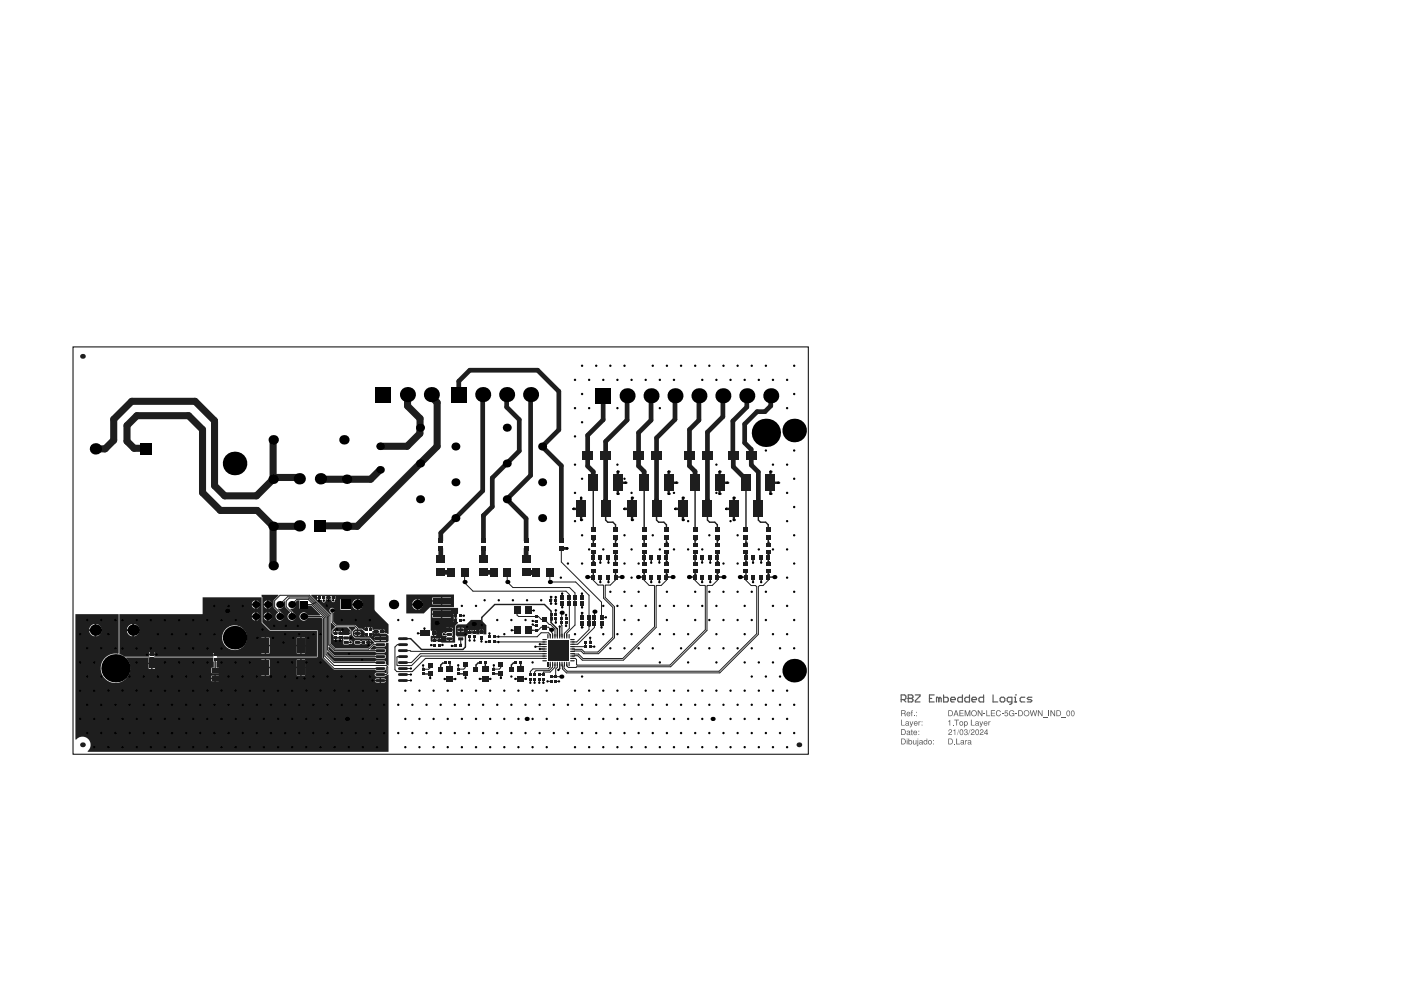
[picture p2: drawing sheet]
<svg xmlns="http://www.w3.org/2000/svg" width="297mm" height="210mm" viewBox="0 0 297 210" stroke-linecap="round" stroke-linejoin="round" font-family="sans-serif">
<path d="M15.5 73.6h155.9v86.3h-155.9z" fill="none" stroke="#000" stroke-width=".21"/>
<g fill="#1e1e1e">
<path d="M69.6 137.2l.2-.1 1.1 1h8.6l.4 .3h1.5a.43 .43 0 0 0 .4-.5 .43 .43 0 0 0-.4-.4h-1.5l-.4 .2h-1v-.1l.7-.7 .7 .2h1.5l.4-.3a.4 .4 0 0 1 .1-.5 .4 .4 0 0 1 .5 0v4.8h-.2l-.4-.2v-.6l-.4-.3h-1.5l-.4 .3h-8.6l-1.5-1.6v-.5l.1-.1 1.4 1.3h8.6l.4 .2h1.5a.43 .43 0 0 0 .4-.4 .43 .43 0 0 0-.4-.4h-1.5l-.4 .2h-8.6l-1.3-1.3z"/>
<path d="M70.2 132.1h.1l.8 .8-.8 .8v.6l.4 .4v.4h.9l.1-.2v.2h.8v-.3h.2v.3h1.4v-.3l.4-.4v-.7l-.6-.6v-.2h1.3l.2 .3-.7 .6v.9l.5 .6h3.2l1 1v.1l-.4 .1-.9 .9h-7.1l-.8-.8zM72.3 135.4v.3h.2v-.3zM71.7 135.4v.3h.3v-.3zM71.3 135.4v.3h.3v-.3zM70.7 135.4v.3h.3v-.3zM78.3 135.8v.3h.3v-.3zM77.7 135.8v.3h.3v-.3zM72.7 135.4l.1 1.2h1.2a.49 .49 0 0 0 .5-.1 .49 .49 0 0 0 .2-.5l-.5-.2a.24 .24 0 0 1-.2-.1 .24 .24 0 0 1 .1-.3zM78.3 136.4v.2h.3v-.2zM77.7 136.4v.2h.3v-.2zM75.2 135.8l-.1 .6 .2 .2 .9 .1 .3-.3h.2v.2h.9v-.8h-.9v.2l-.5-.3z"/>
<path d="M66 126.1h13.4l.1 3.3 2.9 3v2l-.9-.2v-.2h-.5l-.1-.5-1.8 .1-.2-.1v-.5h-.2v.5h-.3v-.5h-.5v.5l-.7 .2-.5-.4h-.7l-.7-.8h-4l-.7-.7v-1.8a.57 .57 0 0 0 .3-.9 .57 .57 0 0 0-.9 0 .57 .57 0 0 0 .2 .9v.3l-.1 .1-4.1-4.2zM69.8 126.4v.2h.3v-.2zM69.2 126.4v.2h.3v-.2zM67.2 126.3v.3h.3v-.3zM69.8 126.9v.2h.3v-.2zM69.2 126.9v.2h.3v-.2zM67.2 126.9v.3h.3v-.3zM70.2 126.4v.7a.44 .44 0 0 0 .5 .6 .44 .44 0 0 0 .4-.6v-.7zM67.8 126.3v.9l.5 .1a.42 .42 0 0 0 .5 .4 .42 .42 0 0 0 .3-.5v-.9zM76 127.1v.9h.9l-.2-.5zM74.9 127.5l-.2 .5h.9v-.9zM76 128.4v.9l.7-.4 .2-.5zM74.7 128.4l.2 .5 .7 .4v-.9zM72.2 127v2.3h2.2v-2.3zM77.3 133v.3h.3v-.3zM81.2 133.5v.2h.3v-.2z"/>
<path d="M16 130.2h9.2v8.3l-.1 .1a3.1 3.1 0 0 0-3.7 3.5 3.1 3.1 0 0 0 4.4 2.4 3.1 3.1 0 0 0 .9-5l.1-.1 5-.1 13.3 .1 .2 .9v1.3h-.5v1.1h1.6v-1.1h-.5v-1.3l.2-.9 21.2-.1v-5.7h-10.1l-1.6-1.6v-5.4l-.1-.1v-.4h3.5v.1l-1 1.2v1.4l1 1-.1 .1a.89 .89 0 0 0-.1 1.4 .89 .89 0 0 0 1.4-.2 .89 .89 0 0 0-.7-1.3l-.6-.7 .1-.1a.88 .88 0 0 0 1-.2 .88 .88 0 0 0 .1-1.1l.2-.2h.2v1.2l1 1.1v.1a.89 .89 0 0 0-.2 1.5 .89 .89 0 0 0 1.4-.3 .89 .89 0 0 0-.6-1.3l-.6-.6 .2-.2a.87 .87 0 0 0 .9-.3 .87 .87 0 0 0 0-1l.4-.4h.5v1.8h1.8v-.7h.7l2 2-.1 .1h-2.7a.88 .88 0 0 0-1.3-.5 .88 .88 0 0 0 0 1.4 .88 .88 0 0 0 1.3-.5h2.9l.3 .3v8.4l2.3 2.3 8.8 .1 .4 .2h1.5a.69 .69 0 0 0 .5-.8l.1 .1-.1 1.2-2-.1a.43 .43 0 0 0-.5 .4 .43 .43 0 0 0 .5 .5h1.5l.8-.5h.2v16.4h-63.8v-.1a1.72 1.72 0 0 0 .1-2.6 1.72 1.72 0 0 0-2.6 .1h-.1zM57 127.3v.7h.6l-.3-.5zM56.1 127.6l-.2 .4h.7v-.7zM57 128.4v.6l.3-.1 .3-.5zM55.9 128.4l.2 .3 .5 .3v-.6zM57 129.9v.6h.6l-.3-.5zM56.1 130.2l-.2 .3h.7v-.6zM57 130.9v.7l.3-.2 .3-.5zM55.9 130.9l.3 .5 .4 .2v-.7zM20.4 132.3v1.1h1.1a1.32 1.32 0 0 0-1.1-1.1zM19.2 132.8l-.3 .6h1.1v-1.1zM20.4 133.8v1.1a1.32 1.32 0 0 0 1.1-1.1zM18.9 133.8a1.32 1.32 0 0 0 1.1 1.1v-1.1zM32.3 139.5v1h.6v-1zM31.5 139.5v1h.5v-1zM64 139.8v1.6h.7v-1.6zM62.9 139.8v1.6h.8v-1.6zM56.4 139.8v1.6h.8v-1.6zM55.4 139.8v1.6h.7v-1.6zM32.3 140.8v1h.6v-1zM31.5 140.8v1h.5v-1zM64 141.7v1.5h.7v-1.5zM62.9 141.7v1.5h.8v-1.5zM56.4 141.7v1.5h.8v-1.5zM55.4 141.7v1.5h.7v-1.5zM45.8 143.3v.4h.6v-.4zM44.8 143.3v.4h.7v-.4zM80.8 143.9v.2h1l-.2-.2zM79.6 144l-.1 .1h1v-.2zM45.8 144v.4h.6v-.4zM44.8 144v.4h.7v-.4zM80.8 144.4v.3h.8l.2-.3zM79.5 144.4l.2 .3h.8v-.3z"/>
<path d="M74.8 133.9l.5-.5h1.4l.6 .6v.3l.6 .2v.4h.5v-.4l.5-.2v-.4a1.3 1.3 0 0 1 1.3-.2h.2v.5l.2 .1h1.3l.5 .5v1.1l-.3 .3h-2.6l-1-1h-3.2l-.5-.5zM75.9 133.9v.3h.6l-.2-.3zM75.2 133.9l-.1 .3h.5v-.3zM79.9 134v.3h.3v-.3zM79.3 134v.3h.3v-.3zM75.9 134.5v.3l.4-.1 .2-.2zM75.1 134.5l.2 .2 .3 .1v-.3zM78.7 134.6v.3h.2v-.3zM77.3 134.6v.3h.3v-.3zM80.8 135v.3h1v-.3zM79.4 135v.3h1.1v-.3zM80.8 135.6v.2h1v-.2zM79.4 135.6v.2h1.1v-.2z"/>
<path d="M70.5 133.7l.7-.7h2.4l.7 .7v.7l-.1 .2-1.5-.1v.1h-.2v-.2h-.8v.2h-.1v-.2h-1l-.1-.1zM72.3 133.8v.3h.2v-.3zM71.3 133.8v.3h.3v-.3zM71.7 133.8v.3h.3v-.3zM70.7 133.8v.3h.3v-.3zM73.5 133.9v.3h.6v-.3zM72.7 133.9v.3h.5v-.3z"/>
<path d="M25.3 130.2h17.7v-3.6h12.5v5.4l1.7 1.7h10v5.5h-21.2v-.2h-.8v.2h-12.5v-.3h-1v.3h-5.3l-1.1-.5zM54.4 127.3v.7h.7l-.3-.5zM53.5 127.6l-.1 .4h.6v-.7zM54.4 128.4v.6l.5-.3 .2-.3zM53.4 128.4l.3 .5 .3 .1v-.6zM54.4 129.9v.6h.7l-.2-.3zM53.5 130.2l-.1 .3h.6v-.6zM54.4 130.9v.7l.4-.2 .3-.5zM53.4 130.9l.3 .5 .3 .2v-.7zM28.4 132.3v1.1h1.1a1.32 1.32 0 0 0-1.1-1.1zM27.2 132.8l-.3 .6h1.1v-1.1zM28.4 133.8v1.1a1.32 1.32 0 0 0 1.1-1.1zM26.9 133.8a1.32 1.32 0 0 0 1.1 1.1v-1.1zM64 135.2v1.5h.7v-1.5zM56.4 135.2v1.5h.8v-1.5zM55.4 135.2v1.5h.7v-1.5zM62.9 135.2v1.5h.8v-1.5zM47.1 135.2a2.65 2.65 0 0 0 5.3 0 2.65 2.65 0 0 0-5.3 0zM64 137v1.6h.7v-1.6zM62.9 137v1.6h.8v-1.6zM56.4 137v1.6h.8v-1.6zM55.4 137v1.6h.7v-1.6zM32.3 138.2v.4h.4v-.4zM31.7 138.2v.4h.3v-.4zM45.8 138.5v.2h.2v-.2zM45.2 138.5v.2h.3v-.2z"/>
<path d="M86.1 126h10.2v2.8h-5.1l-1.3 1.3h-3.8zM93.8 126.7v.6h1.8v-.6zM91.7 126.7v.6h1.8v-.6zM88.7 127.1v.9h.9l-.4-.7zM87.6 127.5l-.2 .5h.9v-.9zM93.8 127.6v.5h1.8v-.5zM91.7 127.6v.5h1.8v-.5zM88.7 128.4v.9l.7-.4 .2-.5zM87.4 128.4l.2 .5 .7 .4v-.9z"/>
<path d="M96.6 132.8l.4-.4h1.9l.9-1h2.2l1.1 1.2v1.9h-.7v-.4h-.7l-.1 .4h-.6v-.3h-.8l-.1 .3-.1-.3h-.8v.3l-.4 .4h-1.9l-.3-.3zM97.8 133.1v.3h.6l-.2-.3zM97.1 133.2l-.1 .2h.5v-.3zM102.2 133.5v.3h.2v-.3zM101.7 133.5v.3h.2v-.3zM100.7 133.6v.3h.3v-.3zM100.2 133.6v.3h.2v-.3zM99.7 133.6v.3h.3v-.3zM99.2 133.6v.3h.2v-.3zM97.8 133.7v.3h.4l.2-.3zM97 133.7l.2 .3h.3v-.3z"/>
<path d="M91.3 128.9h5.8v1.2l-.3 .1v.7l.2 .2h-.2v.8h.3v.2l-.6 .6v3.6h-2.9l-.1-.4h-.8v.2l-.1-.2h-.9l-.1 .3-.3-.3v-1l.5-.1v-1l-.5-.2zM93.8 129.5v.6h1.8v-.6zM91.7 129.5v.6h1.8v-.6zM96.2 130.2v.2h.3v-.2zM96.2 130.7v.2h.3v-.2zM93.8 130.4v.5h1.8v-.5zM91.7 130.4v.5h1.8v-.5zM96.2 131.1v.2h.3v-.2zM96.2 131.6v.3h.3v-.3zM95.4 133.1v.3h.6v-.3zM94.6 133.1v.3h.5v-.3zM92.1 133.8v.3h.4v-.3zM93.8 134.3a.38 .38 0 0 0 .1 .5 .38 .38 0 0 0 .5-.1l.3 .2-.1 .4h1.4l-.2-.2 .2-1.4h-1.4v.6l-.4-.2zM92.1 134.4v.4h.4v-.4zM93.3 135.4v.2h.2v-.2zM92.3 135.3v.3h.3v-.3zM92.7 135.4v.2h.3v-.2zM91.7 135.3v.3h.3v-.3zM95.4 135.6v.3h.4l.2-.3zM94.6 135.6l.2 .3h.3v-.3z"/>
</g>
<g fill="none" stroke="#1e1e1e" stroke-width="1.5">
<path d="M20.2 95.2h2.1l1.8-1.9v-4.4l3.8-3.8h13.5l4.1 4.1v13.8l2.1 2.1h6.8l3.5-3.5M31 95.2l-.2-.2h-2.4l-1.5-1.5v-3.3l2.1-2.1h11l2.9 3v13.4l3.8 3.7h7.8l3.3 3.3M45.5 89.4h.1M57.9 93.3v8.3M80.6 99.6l-2 2h-10.6M86.4 83.7v2.4l2.7 2.6-.1 3.2-2.7 2.7h-5.7M89 98.3l-13.3 13.3h-2.2M89.1 90.7h-.1M91.5 83.7v.4l1.2 1.2v9.3l-3.6 3.7M57.9 112.3v7.6M57.9 111.6h5.5M63.5 101.5h-.3l-.3-.3h-4.5l-.5 .4"/>
<path d="M67.9 111.5h5.5"/>
</g>
<g fill="none" stroke="#1e1e1e" stroke-width=".21">
<path d="M119 116.3v2.9l8.5 8.5v3.2h1M59.3 130.7v-.9l-1.1-1.1v-1.3l1.2-1.2h6.2l4.4 4.3v6.1l1 1h7.2l.9-.9h1.5M59.3 128.2l1.7-1.7h4.6l4.1 4.2v6.1l1.2 1.1h9.7M61.8 130.7v-.9l-1.1-1.2v-1.2l.6-.6h4.1l4 4v7l1.5 1.4h9.7M61.8 128.2l1.1-1.1h2.4l3.8 3.8v7.9l1.7 1.7h9.8M64.4 128.2h1.6l2.9 2.8v8.1l1.9 2h11.1l.3 .3v1.3l-.3 .3h-1.3M64.4 130.7h3.8l.4 .4v8.4l2.3 2.2h9.7M66.3 128h.1M66.5 127.9h.1M66.8 127.8h.1M67.6 126.8h.1M67.6 126.8v.6"/>
<path d="M68.6 126.8h.1M68.6 126.8v.6M69.7 126.7v.6M70.4 129.4v2.5l.8 .8h4l.6 .6v1M70.7 126.7l-.1 .6M71.2 135.2h.1M71.2 135.2v.7M72.1 135.2h.1M72.1 135.2v.7M73.3 135.3h1M74.3 136.2h-.9M75.8 136.2h1.3"/>
<path d="M77.1 136.2h.1M78.1 136.2h.1M78.1 136.2v.6M84.2 136.7l-.5 .5v4.8l.4 .4h3.3l2.8-2.8h25.3M87 137.9l.1 .2h28.4M88.6 134.3h.8l.4 .4M90 133.3v.7M91.4 136.8h.7M93.1 136.8h.1M93.1 136.8h.7M97.6 131.5h.8M98.4 130.5l-.8 .1"/>
<path d="M98.5 123.6l1.8 1.7h19.7l.7 .7v2M98.5 121.4v2.3M103 136.1h.8M103.8 135h.1M103.8 136.1h.1M103.8 134.3v.7M104.8 136.1h.1M104.8 136.1h10.7M107.5 121.4v2l1.2 1.2h12.1l1.1 1.1v6.8M115.4 133h.9l.7 .7 .2 1.2M115.4 131.3l2.3 2.1v1.5M115.5 139.1h-26.2l-2 2h-3l-.1-.1 .1-1.8"/>
<path d="M115.5 138.6h-26.4l-1.9 1.9M116.6 121.4v2h5.5l2.8 2.8v4.7M116.7 134.9v-.3l-.4-.4h-1.6l-.8 .8h-9.1M116.8 128h.1M117.8 126.6h.1M119 132.1l.1 2.8M119.1 129.9l-.1 1.2M119.1 134.4h.1M119.1 134.9h.1M119.9 130.9h.1M119.9 131.8h.1M120 130.4v.7"/>
<path d="M120 132.1v.6M120.7 128.2v5M124.1 136.1v1M124.9 132.8h.1M124.9 132.1v1.4l-2.6 2.6h-.9M125.1 137.1h.9M125.8 122.3v.7l1 1 1.2 .2v2.6l1.9 2v6.3l-3.1 3.2h-2.9l-.6-.6-1.9-.1M126 129.7v3.3l-3.5 3.6h-1.1M130.5 122.2v.8l-1.1 1-1.1 .2v2.5l2 1.9v6.6l-3.4 3.4h-3.1l-.6-.6-1.8 .1M136.6 122.3v.7l1.1 1.1 1.1 .1v8.7l-6.8 6.7h-8.4l-.9-.9-1.3-.1M138.3 124.1h.1M141.3 122.3v.7l-1.1 1.1-1.1 .1v8.8l-6.9 7h-8.7l-1-1-1.1 .1"/>
<path d="M147.4 122.3v.8l1 1 1.1 .1v9.3l-7.5 7.5h-19.6l-.2-1.2-.2-.2h-.6M152.1 122.3v.8l-1.1 1-1.1 .1v9.5l-7.7 7.7h-19.9l-.2 .1h-1.6l-.3-.3v-.4M158.2 122.4v.7l1.1 1h.9l.2 .3v10l-7.9 7.9h-32.3l-.6-.6 .1-.9M162.9 122.4v.7l-1.1 1h-.8l-.2 .3v10.1l-8.2 8.2h-32.5l-.9-.9v-1M80.6 144.3h-1.6M85.4 144.3h1.7M87.1 144.3h.1M89.7 141.9h.1M89.7 141.1v.8M91.2 141v.6l-.3 .3h-1.2M97.2 141.9h.1M97.2 141v.9"/>
<path d="M98.6 141v.6l-.3 .3h-1.1M104.7 141.9h.1M104.7 141v.9M106.2 141v.6l-.3 .3h-1.2M112.4 144h.1M112.4 144v.8M113.3 144h.1M113.3 144v.7M114.3 144h.1M114.3 144v.7M116.1 144.5h.8M116.9 144.5h.1"/>
<path d="M117.3 143.5h1.7M117.8 144.5h.7M120.3 141.3h.1"/>
</g>
<g fill="none" stroke="#1e1e1e" stroke-width=".3">
<path d="M128.4 107.9v2.4l.5 .4h1.1l.5 .6v1M138.1 118.2v1.1M139.2 107.9v2.4l.4 .4h1.1l.6 .6v1M150 107.9v2.4l.4 .4h1.1l.6 .6v1M158.2 112.3h.1M158.2 102.4v9.9M160.8 107.9v2.4l.4 .4h1.1l.6 .6v1M45.6 139.9v2.2M98.7 134.5v2.7l-.5 .5h-8.8l-2.3-2.3h-1.7M116.8 126.6h.1M116.8 126.6v1.4M117.8 128h.1"/>
<path d="M117.8 126.6v1.4M119.2 128h.1M119.2 128v.8M119.2 128.8h.1M123.4 128h.1M123.4 128.8h.1M123.4 128v.8M125.8 121v1.3h-1.3M129 122.3v1.1M130.5 121v1.2M131.8 122.3h-1.2M135.3 122.3h1.2"/>
<path d="M136.6 121v1.3M136.6 121.5h.1M141.3 121.8h.1M141.3 121v1.3h1.3M141.8 122.3h.1M146.1 122.3h.1M147.4 121.8h.1M147.4 121v1.3h-1.3M152.1 121.5h.1M152.1 121v1.3h1.3M152.6 122.3h.1M156.9 122.4h.1"/>
<path d="M158.2 121.1v1.3h-1.3M162.9 121.8h.1M162.9 121.1v1.3h1.3M89.7 142.9h.1M89.7 142.9h1.5M91.2 142.9h.1M91.2 142.9v.9M94.3 144h2.2M94.3 144h.1M94.4 140.5l-.5 .1-.5 .4v.9M95.4 141.9h.1M95.4 140.5v1.4"/>
<path d="M97.2 142.9h.1M97.2 142.9h1.5M98.7 142.9h.1M98.7 142.9v.8M101.7 143.9h2.3M101.9 140.6h-.5l-.5 .4v.9M102.9 140.5v1.4M104.7 142.9h.1M104.7 142.9h1.5M106.2 142.9h.1M106.2 142.9v.8M109.3 143.9h2.2"/>
<path d="M109.4 140.6h-.5l-.5 .4v.9M110.4 140.5v1.4"/>
</g>
<path d="M116.8 127.2h.1" fill="none" stroke="#1e1e1e" stroke-width=".25"/>
<path d="M107.4 83.7v2.6l2.7 2.7v6.6M107.4 98.3l-3 3v6.1l-1.9 1.9v5.3M114.9 94.7l4.1 4v15.9M153.3 83.9v4.5l-3.3 3.2v5M158.3 83.9v2.4l-2.9 3 .1 9.7 2.7 2.7v.7M159.3 96.5v.1M163.4 83.9v2.1l-1.2 1.3h-1.7l-2.6 2.6v4l1.4 1.4v3.3l1.5 1.5v7.8M96.6 109.8l-3.1 3.2v1.6M107.4 105.9l4.1 4v4.7M112.6 121.4h1.1" fill="none" stroke="#1e1e1e" stroke-width="1"/>
<path d="M120.2 116.3h-1.2" fill="none" stroke="#1e1e1e" stroke-width=".6"/>
<circle cx="112.6" cy="121.4" r=".5" fill="#1e1e1e"/>
<path d="M97.3 83.7v-2.9l2.3-2.3h14.4l4.5 4.5v8.1l-3.6 3.6M102.3 83.7v20.4l-5.7 5.7M110.1 95.6l-2.7 2.7M112.5 83.7v17.1l-5.1 5.1M93.5 116.3v2.2M102.5 116.3v2.2M111.5 116.3v2.2M93.5 121.4h2.1M102.5 121.4h2.1M111.5 121.4h1.1" fill="none" stroke="#1e1e1e" stroke-width="1"/>
<g fill="none" stroke="#1e1e1e" stroke-width=".21">
<path d="M84.2 136.7h1.2M84.3 139.2h1.1M85.4 137.9h1.6M99.6 135.8h.1M99.6 135v.8M100.6 135v.8M100.6 135.8h.1M102.1 135.3v.7M108.5 133.6h.1M108.5 133.6h1.1M112 129.4h1.1M112.9 131.7h.8"/>
<path d="M112.9 132.4l.3 .2h.5M113.1 129.4h.1M113.5 137.1h.1M113.5 137.1h2M114.5 136.6h1M114.5 137.6h1M114.7 133h.7M114.8 136.6h.1M114.8 137.6h.1M119 131.1v1M120.7 133.2l-1 1.1v.6M121.9 132.5l-1.7 1.8v.6"/>
<path d="M85.4 140.5h1.8M85.4 141.7h1.7M85.4 143h1.7M87.1 141.7h.1M115.2 144.8h.1M115.2 144v.8M118.2 140.8v.7l-.4 .3v1.6"/>
</g>
<g fill="none" stroke="#1e1e1e" stroke-width=".3">
<path d="M125.8 112.1h.1M125.8 102.4v9.7M136.6 102.4v9.9M147.4 102.4v9.9M102.2 132.5v-1.6l2.7-2.7h10.5l1.4 1.4v2.4l1.4 1.3v1.6M116.8 130.8h.1M116.8 131.6h.1M119.2 125.8v1M123.4 133h.1M123.4 130h.1M123.4 125.8v1M123.4 130v.9"/>
<path d="M123.4 132.1v.9M124.9 131.5h.1M124.9 130.9v1.2M127.5 132.1h.1M127.5 132.1v.9M118.7 140.8v1l-.3 .2"/>
</g>
<path d="M155.6 107.9v2.3" fill="none" stroke="#1e1e1e" stroke-width=".5"/>
<circle cx="155.6" cy="110.2" r=".25" fill="#1e1e1e"/>
<path d="M154 107.9h1.6" fill="none" stroke="#1e1e1e" stroke-width=".5"/>
<g fill="#1e1e1e">
<circle cx="154" cy="107.9" r=".25"/>
<circle cx="155.6" cy="105.6" r=".25"/>
</g>
<path d="M144.8 107.9v2.3M155.6 105.6v2.3" fill="none" stroke="#1e1e1e" stroke-width=".5"/>
<circle cx="144.8" cy="110.2" r=".25" fill="#1e1e1e"/>
<path d="M143.2 107.9h1.6" fill="none" stroke="#1e1e1e" stroke-width=".5"/>
<g fill="#1e1e1e">
<circle cx="143.2" cy="107.9" r=".25"/>
<circle cx="144.8" cy="105.6" r=".25"/>
</g>
<path d="M134 107.9v2.3M144.8 105.6v2.3" fill="none" stroke="#1e1e1e" stroke-width=".5"/>
<circle cx="134" cy="110.2" r=".25" fill="#1e1e1e"/>
<path d="M132.4 107.9h1.6" fill="none" stroke="#1e1e1e" stroke-width=".5"/>
<g fill="#1e1e1e">
<circle cx="132.4" cy="107.9" r=".25"/>
<circle cx="134" cy="105.6" r=".25"/>
</g>
<path d="M123.2 107.9v2.3M134 105.6v2.3" fill="none" stroke="#1e1e1e" stroke-width=".5"/>
<circle cx="123.2" cy="110.2" r=".25" fill="#1e1e1e"/>
<path d="M121.6 107.9h1.6" fill="none" stroke="#1e1e1e" stroke-width=".5"/>
<circle cx="121.6" cy="107.9" r=".25" fill="#1e1e1e"/>
<path d="M123.2 105.6h.1M123.2 105.6v2.3M163.4 100v2.4" fill="none" stroke="#1e1e1e" stroke-width=".5"/>
<circle cx="163.4" cy="100" r=".25" fill="#1e1e1e"/>
<path d="M163.4 102.4h1.6" fill="none" stroke="#1e1e1e" stroke-width=".5"/>
<g fill="#1e1e1e">
<circle cx="165" cy="102.4" r=".25"/>
<circle cx="163.4" cy="104.7" r=".25"/>
</g>
<path d="M152.6 100v2.4M163.4 102.4v2.3" fill="none" stroke="#1e1e1e" stroke-width=".5"/>
<circle cx="152.6" cy="100" r=".25" fill="#1e1e1e"/>
<path d="M152.6 102.4h1.6" fill="none" stroke="#1e1e1e" stroke-width=".5"/>
<g fill="#1e1e1e">
<circle cx="154.2" cy="102.4" r=".25"/>
<circle cx="152.6" cy="104.7" r=".25"/>
</g>
<path d="M141.8 100v2.4M152.6 102.4v2.3" fill="none" stroke="#1e1e1e" stroke-width=".5"/>
<circle cx="141.8" cy="100" r=".25" fill="#1e1e1e"/>
<path d="M141.8 102.4h1.6" fill="none" stroke="#1e1e1e" stroke-width=".5"/>
<g fill="#1e1e1e">
<circle cx="143.4" cy="102.4" r=".25"/>
<circle cx="141.8" cy="104.7" r=".25"/>
</g>
<path d="M131 102.4v2.3M141.8 102.4v2.3" fill="none" stroke="#1e1e1e" stroke-width=".5"/>
<g fill="#1e1e1e">
<circle cx="131" cy="104.7" r=".25"/>
<circle cx="132.6" cy="102.4" r=".25"/>
</g>
<path d="M131 102.4h1.6" fill="none" stroke="#1e1e1e" stroke-width=".5"/>
<circle cx="131" cy="100" r=".25" fill="#1e1e1e"/>
<path d="M131 100v2.4" fill="none" stroke="#1e1e1e" stroke-width=".5"/>
<path d="M127.9 83.9v5.1l-3.3 3.3v6.5l1.2 1.2v2.4M133 83.9v5.2l-4.6 4.5v14.3M138 83.9v5.2l-2.6 2.6v7.1l1.2 1.2v2.4M143.1 83.9v5l-3.9 3.9v15.1M148.2 83.9v5.2l-2 2v7.7l1.2 1.2v2.4M150 96.6v11.3M128.4 106.1h.1M150 106.1h.1" fill="none" stroke="#1e1e1e" stroke-width="1"/>
<g fill="none" stroke="#1e1e1e" stroke-width=".3">
<path d="M125.8 119.1h.1M125.8 117.7h.1M125.8 114.6h.1M125.8 114v1.5M125.8 117v2.6M127.3 118.2v1.1M129 118.2v1.1M130.5 114.6h.1M130.5 114v1.5M130.5 117v2.6M136.6 118.8h.1M136.6 114v1.5"/>
<path d="M136.6 114.6h.1M136.6 117v2.6M136.6 117.4h.1M139.8 118.2v1.1M141.3 119.1h.1M141.3 117.6h.1M141.3 115h.1M141.3 114v1.5M141.3 117v2.6M147.4 114.6h.1M147.4 114v1.5M147.4 117v2.6"/>
<path d="M148.9 118.2v1.1M150.6 118.2v1.1M152.1 119.1h.1M152.1 117.4h.1M152.1 114.6h.1M152.1 114v1.5M152.1 117v2.6M158.2 115h.1M158.2 119.1h.1M158.2 117.7h.1M158.2 114v1.5M158.2 117v2.6"/>
<path d="M159.7 118.2v1.1M161.4 118.2v1.1M162.9 115h.1M162.9 119.1h.1M162.9 117.6h.1M162.9 114v1.5M162.9 117v2.6M117.8 131.2v.8M118.7 132.8v2.1M127.3 122.3v1.1M138.1 122.3v1.1M139.8 122.3v1.1"/>
<path d="M148.9 122.3v1.1M150.6 122.3v1.1M159.7 122.4v1M161.4 122.4v1"/>
</g>
<path d="M94.1 134.5h.1M95.8 137h.1M95.8 137h.9" fill="none" stroke="#1e1e1e" stroke-width=".25"/>
<g fill="none" stroke="#1e1e1e" stroke-width=".21">
<path d="M94.1 134.5h1.2M97.7 136.6h.1M97.7 135.5v1.5M100.4 132.3h.1M109.6 129.4v1l.3 .3h4.2l.7 .6h.6M112.8 133.6h.1M114.7 133l-.6 .6h-2.1M117.8 129.4h.1M117.8 129.4v.9M118.7 137.6l-.3 .3M121.4 137.1h2.7M125.1 135.2v.9"/>
<path d="M116.7 140.8v.6l-.4 .4h-3.3l-.6 .6v.6M116.9 143.5h.4M117.2 140.8v.6l-.8 .8h-2.8l-.3 .3v.5M117.3 143.5h.1M117.7 140.8v.7l-1.1 1h-1.3l-.1 .5h-.9"/>
</g>
<g fill="#000">
<circle cx="123.4" cy="77.5" r=".25"/>
<circle cx="126.4" cy="77.5" r=".25"/>
<circle cx="129.4" cy="77.5" r=".25"/>
<circle cx="132.4" cy="77.5" r=".25"/>
<circle cx="138.4" cy="77.5" r=".25"/>
<circle cx="141.4" cy="77.5" r=".25"/>
<circle cx="144.4" cy="77.5" r=".25"/>
<circle cx="147.4" cy="77.5" r=".25"/>
<circle cx="150.4" cy="77.5" r=".25"/>
<circle cx="153.4" cy="77.5" r=".25"/>
<circle cx="156.4" cy="77.5" r=".25"/>
<circle cx="159.4" cy="77.5" r=".25"/>
<circle cx="162.4" cy="77.5" r=".25"/>
<circle cx="168.4" cy="77.5" r=".25"/>
<circle cx="20.2" cy="95.2" r="1.2"/>
<circle cx="49.7" cy="98.3" r="2.5"/>
<circle cx="57.9" cy="93.2" r="1"/>
<circle cx="72.9" cy="93.2" r="1"/>
<circle cx="80.6" cy="99.6" r=".8"/>
<circle cx="80.6" cy="94.6" r=".8"/>
<circle cx="86.4" cy="83.7" r="1.6"/>
<circle cx="89.1" cy="98.3" r=".85"/>
<circle cx="89.1" cy="90.7" r=".85"/>
<circle cx="91.5" cy="83.7" r="1.6"/>
<circle cx="96.6" cy="94.7" r=".85"/>
<circle cx="102.3" cy="83.7" r="1.6"/>
<circle cx="107.4" cy="83.7" r="1.6"/>
<circle cx="107.4" cy="98.3" r=".85"/>
<circle cx="107.4" cy="90.7" r=".85"/>
<circle cx="112.5" cy="83.7" r="1.6"/>
<circle cx="114.9" cy="94.7" r=".85"/>
<circle cx="121.9" cy="86.5" r=".25"/>
<circle cx="121.9" cy="92.5" r=".25"/>
<circle cx="121.9" cy="80.5" r=".25"/>
<circle cx="121.9" cy="98.5" r=".25"/>
<circle cx="123.4" cy="83.5" r=".25"/>
<circle cx="123.4" cy="89.5" r=".25"/>
<circle cx="124.9" cy="86.5" r=".25"/>
<circle cx="124.9" cy="80.5" r=".25"/>
<circle cx="127.9" cy="80.5" r=".25"/>
<circle cx="130.9" cy="86.5" r=".25"/>
<circle cx="130.9" cy="80.5" r=".25"/>
<circle cx="130.9" cy="98.5" r=".25"/>
<circle cx="133" cy="83.9" r="1.6"/>
<circle cx="133.9" cy="80.5" r=".25"/>
<circle cx="136.9" cy="80.5" r=".25"/>
<circle cx="138" cy="83.9" r="1.6"/>
<circle cx="139.9" cy="86.5" r=".25"/>
<circle cx="139.9" cy="80.5" r=".25"/>
<circle cx="142.9" cy="80.5" r=".25"/>
<circle cx="143.1" cy="83.9" r="1.6"/>
<circle cx="148.2" cy="83.9" r="1.6"/>
<circle cx="148.9" cy="80.5" r=".25"/>
<circle cx="151.9" cy="80.5" r=".25"/>
<circle cx="151.9" cy="98.5" r=".25"/>
<circle cx="153.3" cy="83.9" r="1.6"/>
<circle cx="154.9" cy="80.5" r=".25"/>
<circle cx="157.9" cy="80.5" r=".25"/>
<circle cx="158.3" cy="83.9" r="1.6"/>
<circle cx="160.9" cy="80.5" r=".25"/>
<circle cx="162.4" cy="95.5" r=".25"/>
<circle cx="162.4" cy="91.8" r="3"/>
<circle cx="163.4" cy="83.9" r="1.6"/>
<circle cx="163.9" cy="80.5" r=".25"/>
<circle cx="163.9" cy="98.5" r=".25"/>
<circle cx="166.9" cy="86.5" r=".25"/>
<circle cx="166.9" cy="80.5" r=".25"/>
<circle cx="166.9" cy="98.5" r=".25"/>
<circle cx="168.4" cy="95.5" r=".25"/>
<circle cx="168.4" cy="83.5" r=".25"/>
<circle cx="168.4" cy="91.3" r="2.5"/>
<circle cx="57.9" cy="101.6" r="1"/>
<circle cx="57.9" cy="111.6" r="1"/>
<circle cx="57.9" cy="119.9" r="1"/>
<circle cx="63.5" cy="101.5" r="1.2"/>
<circle cx="63.5" cy="111.5" r="1.2"/>
<circle cx="67.9" cy="101.5" r="1.2"/>
<circle cx="72.9" cy="119.9" r="1"/>
<circle cx="73.5" cy="111.6" r="1"/>
<circle cx="73.5" cy="101.6" r="1"/>
<circle cx="89.1" cy="105.9" r=".85"/>
<circle cx="96.6" cy="102.3" r=".85"/>
<circle cx="96.6" cy="109.8" r=".85"/>
<circle cx="107.4" cy="105.9" r=".85"/>
<circle cx="114.9" cy="102.3" r=".85"/>
<circle cx="114.9" cy="109.8" r=".85"/>
<circle cx="120.2" cy="116.3" r=".25"/>
<circle cx="120.4" cy="119.5" r=".25"/>
<circle cx="121.6" cy="107.9" r=".25"/>
<circle cx="121.9" cy="104.5" r=".25"/>
<circle cx="121.9" cy="110.5" r=".25"/>
<circle cx="123.2" cy="110.2" r=".25"/>
<circle cx="123.2" cy="105.6" r=".25"/>
<circle cx="123.4" cy="113.5" r=".25"/>
<circle cx="123.4" cy="119.5" r=".25"/>
<circle cx="123.4" cy="101.5" r=".25"/>
<circle cx="124.9" cy="116.5" r=".25"/>
<circle cx="127.3" cy="119.3" r=".25"/>
<circle cx="127.9" cy="116.5" r=".25"/>
<circle cx="129" cy="119.3" r=".25"/>
<circle cx="131" cy="100" r=".25"/>
<circle cx="131" cy="104.7" r=".25"/>
<circle cx="132.4" cy="107.9" r=".25"/>
<circle cx="132.4" cy="113.5" r=".25"/>
<circle cx="132.4" cy="119.5" r=".25"/>
<circle cx="132.4" cy="101.5" r=".25"/>
<circle cx="132.6" cy="102.4" r=".25"/>
<circle cx="133.9" cy="116.5" r=".25"/>
<circle cx="133.9" cy="104.5" r=".25"/>
<circle cx="134" cy="105.6" r=".25"/>
<circle cx="134" cy="110.2" r=".25"/>
<circle cx="135.4" cy="119.5" r=".25"/>
<circle cx="138.1" cy="119.3" r=".25"/>
<circle cx="138.4" cy="113.5" r=".25"/>
<circle cx="139.8" cy="119.3" r=".25"/>
<circle cx="139.9" cy="116.5" r=".25"/>
<circle cx="141.8" cy="100" r=".25"/>
<circle cx="141.8" cy="104.7" r=".25"/>
<circle cx="142.9" cy="116.5" r=".25"/>
<circle cx="142.9" cy="104.5" r=".25"/>
<circle cx="143.2" cy="107.9" r=".25"/>
<circle cx="143.4" cy="102.4" r=".25"/>
<circle cx="144.8" cy="110.2" r=".25"/>
<circle cx="144.8" cy="105.6" r=".25"/>
<circle cx="145.9" cy="116.5" r=".25"/>
<circle cx="145.9" cy="110.5" r=".25"/>
<circle cx="148.9" cy="119.3" r=".25"/>
<circle cx="148.9" cy="116.5" r=".25"/>
<circle cx="150.4" cy="113.5" r=".25"/>
<circle cx="150.6" cy="119.3" r=".25"/>
<circle cx="151.9" cy="104.5" r=".25"/>
<circle cx="152.6" cy="100" r=".25"/>
<circle cx="152.6" cy="104.7" r=".25"/>
<circle cx="153.4" cy="119.5" r=".25"/>
<circle cx="154" cy="107.9" r=".25"/>
<circle cx="154.2" cy="102.4" r=".25"/>
<circle cx="154.9" cy="110.5" r=".25"/>
<circle cx="155.6" cy="110.2" r=".25"/>
<circle cx="155.6" cy="105.6" r=".25"/>
<circle cx="156.4" cy="113.5" r=".25"/>
<circle cx="156.4" cy="119.5" r=".25"/>
<circle cx="159.7" cy="119.3" r=".25"/>
<circle cx="160.9" cy="116.5" r=".25"/>
<circle cx="161.4" cy="119.3" r=".25"/>
<circle cx="163.4" cy="100" r=".25"/>
<circle cx="163.4" cy="104.7" r=".25"/>
<circle cx="163.9" cy="116.5" r=".25"/>
<circle cx="165" cy="102.4" r=".25"/>
<circle cx="166.9" cy="116.5" r=".25"/>
<circle cx="166.9" cy="104.5" r=".25"/>
<circle cx="166.9" cy="110.5" r=".25"/>
<circle cx="168.4" cy="113.5" r=".25"/>
<circle cx="168.4" cy="119.5" r=".25"/>
<circle cx="168.4" cy="101.5" r=".25"/>
<circle cx="168.4" cy="107.5" r=".25"/>
<circle cx="17" cy="134.5" r=".25"/>
<circle cx="18.5" cy="131.5" r=".25"/>
<circle cx="18.5" cy="137.5" r=".25"/>
<circle cx="20.2" cy="133.6" r="1.2"/>
<circle cx="21.5" cy="131.5" r=".25"/>
<circle cx="21.5" cy="137.5" r=".25"/>
<circle cx="23" cy="134.5" r=".25"/>
<circle cx="24.5" cy="131.5" r=".25"/>
<circle cx="24.5" cy="137.5" r=".25"/>
<circle cx="26" cy="137.5" r=".25"/>
<circle cx="26" cy="131.5" r=".25"/>
<circle cx="28.2" cy="133.6" r="1.2"/>
<circle cx="29" cy="137.5" r=".25"/>
<circle cx="29" cy="131.5" r=".25"/>
<circle cx="31.1" cy="138.8" r=".25"/>
<circle cx="32" cy="137.5" r=".25"/>
<circle cx="32" cy="131.5" r=".25"/>
<circle cx="33.2" cy="138.8" r=".25"/>
<circle cx="33.5" cy="134.5" r=".25"/>
<circle cx="35" cy="137.5" r=".25"/>
<circle cx="35" cy="131.5" r=".25"/>
<circle cx="36.5" cy="134.5" r=".25"/>
<circle cx="38" cy="137.5" r=".25"/>
<circle cx="38" cy="131.5" r=".25"/>
<circle cx="39.5" cy="134.5" r=".25"/>
<circle cx="41" cy="137.5" r=".25"/>
<circle cx="41" cy="131.5" r=".25"/>
<circle cx="42.5" cy="134.5" r=".25"/>
<circle cx="44" cy="137.5" r=".25"/>
<circle cx="44" cy="131.5" r=".25"/>
<circle cx="45.5" cy="128.5" r=".25"/>
<circle cx="45.5" cy="134.5" r=".25"/>
<circle cx="47" cy="137.5" r=".25"/>
<circle cx="47" cy="131.5" r=".25"/>
<circle cx="48.2" cy="129.5" r=".44"/>
<circle cx="48.5" cy="128.5" r=".25"/>
<circle cx="49.7" cy="135.2" r="2.5"/>
<circle cx="50" cy="131.5" r=".25"/>
<circle cx="51.5" cy="128.5" r=".25"/>
<circle cx="54.2" cy="128.2" r=".75"/>
<circle cx="54.2" cy="130.7" r=".75"/>
<circle cx="54.6" cy="135.3" r=".25"/>
<circle cx="55.7" cy="133.5" r=".25"/>
<circle cx="56.8" cy="128.2" r=".75"/>
<circle cx="56.8" cy="130.7" r=".75"/>
<circle cx="57.9" cy="135.3" r=".25"/>
<circle cx="58.1" cy="132.7" r=".25"/>
<circle cx="59.3" cy="130.7" r=".75"/>
<circle cx="59.3" cy="128.2" r=".75"/>
<circle cx="60.1" cy="136.3" r=".25"/>
<circle cx="60.5" cy="134.5" r=".25"/>
<circle cx="60.6" cy="132.7" r=".25"/>
<circle cx="61.8" cy="128.2" r=".75"/>
<circle cx="61.8" cy="130.7" r=".75"/>
<circle cx="62.2" cy="135.3" r=".25"/>
<circle cx="63.1" cy="132.7" r=".25"/>
<circle cx="63.5" cy="134.5" r=".25"/>
<circle cx="64.4" cy="130.7" r=".75"/>
<circle cx="65.3" cy="135.3" r=".25"/>
<circle cx="66.4" cy="134.5" r=".25"/>
<circle cx="67.6" cy="127.4" r=".25"/>
<circle cx="67.9" cy="134.5" r=".25"/>
<circle cx="68.6" cy="127.4" r=".25"/>
<circle cx="69.3" cy="128.4" r=".25"/>
<circle cx="69.7" cy="127.3" r=".25"/>
<circle cx="70.4" cy="129.4" r=".44"/>
<circle cx="70.6" cy="127.3" r=".25"/>
<circle cx="71.2" cy="135.9" r=".25"/>
<circle cx="71.5" cy="133.5" r=".25"/>
<circle cx="72.1" cy="135.9" r=".25"/>
<circle cx="72.4" cy="131.5" r=".25"/>
<circle cx="72.6" cy="133.5" r=".25"/>
<circle cx="74" cy="138.6" r=".25"/>
<circle cx="74.3" cy="136.2" r=".25"/>
<circle cx="74.3" cy="135.3" r=".25"/>
<circle cx="75.4" cy="131.5" r=".25"/>
<circle cx="75.8" cy="128.2" r="1"/>
<circle cx="76.8" cy="139.9" r=".25"/>
<circle cx="78.1" cy="136.8" r=".25"/>
<circle cx="78.4" cy="131.5" r=".25"/>
<circle cx="83.4" cy="128.2" r="1"/>
<circle cx="84.4" cy="131.5" r=".25"/>
<circle cx="87.4" cy="131.5" r=".25"/>
<circle cx="88.5" cy="128.2" r="1"/>
<circle cx="88.6" cy="134.3" r=".25"/>
<circle cx="90" cy="133.3" r=".25"/>
<circle cx="91.4" cy="136.8" r=".25"/>
<circle cx="92.6" cy="132.1" r=".44"/>
<circle cx="93.8" cy="136.8" r=".25"/>
<circle cx="94.1" cy="134.5" r=".25"/>
<circle cx="95.8" cy="137" r=".25"/>
<circle cx="97.9" cy="128.5" r=".25"/>
<circle cx="98.4" cy="130.5" r=".25"/>
<circle cx="98.4" cy="131.5" r=".25"/>
<circle cx="98.5" cy="123.4" r=".44"/>
<circle cx="98.7" cy="134.5" r=".25"/>
<circle cx="99.1" cy="132.9" r=".25"/>
<circle cx="99.6" cy="135.8" r=".25"/>
<circle cx="100.5" cy="132.3" r=".44"/>
<circle cx="100.6" cy="135.8" r=".25"/>
<circle cx="100.9" cy="128.5" r=".25"/>
<circle cx="102.1" cy="136" r=".25"/>
<circle cx="102.2" cy="132.5" r=".25"/>
<circle cx="102.7" cy="127.3" r=".25"/>
<circle cx="103" cy="136.1" r=".25"/>
<circle cx="103.8" cy="134.3" r=".25"/>
<circle cx="105.4" cy="131.5" r=".25"/>
<circle cx="105.7" cy="135" r=".25"/>
<circle cx="105.7" cy="136.1" r=".25"/>
<circle cx="105.7" cy="127.3" r=".25"/>
<circle cx="106.9" cy="134.5" r=".25"/>
<circle cx="107.6" cy="123.4" r=".44"/>
<circle cx="108.4" cy="131.5" r=".25"/>
<circle cx="108.5" cy="133.6" r=".25"/>
<circle cx="108.7" cy="127.3" r=".25"/>
<circle cx="111.4" cy="131.5" r=".25"/>
<circle cx="111.7" cy="127.3" r=".25"/>
<circle cx="112.9" cy="132.4" r=".25"/>
<circle cx="112.9" cy="131.7" r=".25"/>
<circle cx="113.1" cy="129.4" r=".25"/>
<circle cx="113.5" cy="137.1" r=".25"/>
<circle cx="114.5" cy="137.6" r=".25"/>
<circle cx="114.5" cy="136.6" r=".25"/>
<circle cx="114.7" cy="127.3" r=".25"/>
<circle cx="116.6" cy="123.4" r=".44"/>
<circle cx="116.8" cy="137.3" r=".34"/>
<circle cx="116.8" cy="136.2" r=".34"/>
<circle cx="116.8" cy="138.4" r=".34"/>
<circle cx="116.8" cy="139.5" r=".34"/>
<circle cx="116.8" cy="128" r=".25"/>
<circle cx="116.8" cy="126.6" r=".25"/>
<circle cx="116.8" cy="133.5" r=".44"/>
<circle cx="117.8" cy="126.6" r=".25"/>
<circle cx="117.8" cy="128" r=".25"/>
<circle cx="117.8" cy="132" r=".25"/>
<circle cx="117.8" cy="129.4" r=".25"/>
<circle cx="117.9" cy="137.3" r=".34"/>
<circle cx="117.9" cy="136.2" r=".34"/>
<circle cx="117.9" cy="138.4" r=".34"/>
<circle cx="117.9" cy="139.5" r=".34"/>
<circle cx="118.7" cy="132.8" r=".25"/>
<circle cx="118.9" cy="122.5" r=".25"/>
<circle cx="119" cy="137.3" r=".34"/>
<circle cx="119" cy="136.2" r=".34"/>
<circle cx="119" cy="138.4" r=".34"/>
<circle cx="119" cy="139.5" r=".34"/>
<circle cx="119.1" cy="129.9" r=".44"/>
<circle cx="119.2" cy="125.8" r=".25"/>
<circle cx="119.2" cy="128.8" r=".25"/>
<circle cx="120" cy="132.7" r=".25"/>
<circle cx="120" cy="130.4" r=".25"/>
<circle cx="120.1" cy="136.2" r=".34"/>
<circle cx="120.1" cy="137.3" r=".34"/>
<circle cx="120.1" cy="139.5" r=".34"/>
<circle cx="120.1" cy="138.4" r=".34"/>
<circle cx="121.9" cy="134.5" r=".25"/>
<circle cx="123.4" cy="125.8" r=".25"/>
<circle cx="123.4" cy="130" r=".25"/>
<circle cx="123.4" cy="133" r=".25"/>
<circle cx="123.4" cy="128.8" r=".25"/>
<circle cx="124.5" cy="122.3" r=".44"/>
<circle cx="125.1" cy="135.2" r=".25"/>
<circle cx="126" cy="137.1" r=".25"/>
<circle cx="126" cy="129.7" r=".44"/>
<circle cx="127.3" cy="123.4" r=".25"/>
<circle cx="127.5" cy="133" r=".25"/>
<circle cx="127.9" cy="134.5" r=".25"/>
<circle cx="127.9" cy="128.5" r=".25"/>
<circle cx="128.5" cy="130.9" r=".25"/>
<circle cx="129" cy="123.4" r=".25"/>
<circle cx="129.4" cy="125.5" r=".25"/>
<circle cx="129.4" cy="137.5" r=".25"/>
<circle cx="130.9" cy="134.5" r=".25"/>
<circle cx="130.9" cy="128.5" r=".25"/>
<circle cx="131.8" cy="122.3" r=".44"/>
<circle cx="132.4" cy="125.5" r=".25"/>
<circle cx="132.4" cy="131.5" r=".25"/>
<circle cx="132.4" cy="137.5" r=".25"/>
<circle cx="133.9" cy="134.5" r=".25"/>
<circle cx="133.9" cy="128.5" r=".25"/>
<circle cx="133.9" cy="122.5" r=".25"/>
<circle cx="135.3" cy="122.3" r=".44"/>
<circle cx="135.4" cy="125.5" r=".25"/>
<circle cx="135.4" cy="131.5" r=".25"/>
<circle cx="135.4" cy="137.5" r=".25"/>
<circle cx="136.9" cy="128.5" r=".25"/>
<circle cx="138.1" cy="123.4" r=".25"/>
<circle cx="138.4" cy="137.5" r=".25"/>
<circle cx="139.8" cy="123.4" r=".25"/>
<circle cx="139.9" cy="134.5" r=".25"/>
<circle cx="139.9" cy="128.5" r=".25"/>
<circle cx="141.4" cy="125.5" r=".25"/>
<circle cx="141.4" cy="131.5" r=".25"/>
<circle cx="142.6" cy="122.3" r=".44"/>
<circle cx="142.9" cy="134.5" r=".25"/>
<circle cx="142.9" cy="128.5" r=".25"/>
<circle cx="144.4" cy="137.5" r=".25"/>
<circle cx="145.9" cy="134.5" r=".25"/>
<circle cx="145.9" cy="128.5" r=".25"/>
<circle cx="146.1" cy="122.3" r=".44"/>
<circle cx="147.4" cy="125.5" r=".25"/>
<circle cx="147.4" cy="131.5" r=".25"/>
<circle cx="147.4" cy="137.5" r=".25"/>
<circle cx="148.9" cy="123.4" r=".25"/>
<circle cx="148.9" cy="128.5" r=".25"/>
<circle cx="150.4" cy="125.5" r=".25"/>
<circle cx="150.4" cy="131.5" r=".25"/>
<circle cx="150.4" cy="137.5" r=".25"/>
<circle cx="150.6" cy="123.4" r=".25"/>
<circle cx="151.9" cy="134.5" r=".25"/>
<circle cx="151.9" cy="128.5" r=".25"/>
<circle cx="153.4" cy="125.5" r=".25"/>
<circle cx="153.4" cy="131.5" r=".25"/>
<circle cx="153.4" cy="137.5" r=".25"/>
<circle cx="153.4" cy="122.3" r=".44"/>
<circle cx="156.4" cy="125.5" r=".25"/>
<circle cx="156.4" cy="131.5" r=".25"/>
<circle cx="156.4" cy="137.5" r=".25"/>
<circle cx="156.9" cy="122.4" r=".44"/>
<circle cx="157.9" cy="134.5" r=".25"/>
<circle cx="157.9" cy="128.5" r=".25"/>
<circle cx="159.4" cy="125.5" r=".25"/>
<circle cx="159.4" cy="131.5" r=".25"/>
<circle cx="159.4" cy="137.5" r=".25"/>
<circle cx="159.7" cy="123.4" r=".25"/>
<circle cx="161.4" cy="123.4" r=".25"/>
<circle cx="162.4" cy="125.5" r=".25"/>
<circle cx="162.4" cy="131.5" r=".25"/>
<circle cx="163.9" cy="134.5" r=".25"/>
<circle cx="163.9" cy="128.5" r=".25"/>
<circle cx="164.2" cy="122.4" r=".44"/>
<circle cx="165.4" cy="137.5" r=".25"/>
<circle cx="166.9" cy="134.5" r=".25"/>
<circle cx="166.9" cy="128.5" r=".25"/>
<circle cx="166.9" cy="122.5" r=".25"/>
<circle cx="168.4" cy="125.5" r=".25"/>
<circle cx="168.4" cy="131.5" r=".25"/>
<circle cx="168.4" cy="137.5" r=".25"/>
<circle cx="17" cy="152.4" r=".25"/>
<circle cx="17" cy="140.4" r=".25"/>
<circle cx="17" cy="146.4" r=".25"/>
<circle cx="18.5" cy="143.4" r=".25"/>
<circle cx="18.5" cy="149.4" r=".25"/>
<circle cx="18.5" cy="155.4" r=".25"/>
<circle cx="20" cy="152.4" r=".25"/>
<circle cx="20" cy="140.4" r=".25"/>
<circle cx="20" cy="146.4" r=".25"/>
<circle cx="20" cy="158.4" r=".25"/>
<circle cx="21.5" cy="143.4" r=".25"/>
<circle cx="21.5" cy="149.4" r=".25"/>
<circle cx="21.5" cy="155.4" r=".25"/>
<circle cx="23" cy="152.4" r=".25"/>
<circle cx="23" cy="146.4" r=".25"/>
<circle cx="23" cy="158.4" r=".25"/>
<circle cx="24.5" cy="149.4" r=".25"/>
<circle cx="24.5" cy="155.4" r=".25"/>
<circle cx="24.5" cy="141.7" r="3"/>
<circle cx="26" cy="152.4" r=".25"/>
<circle cx="26" cy="146.4" r=".25"/>
<circle cx="26" cy="158.4" r=".25"/>
<circle cx="27.5" cy="143.4" r=".25"/>
<circle cx="27.5" cy="149.4" r=".25"/>
<circle cx="27.5" cy="155.4" r=".25"/>
<circle cx="29" cy="152.4" r=".25"/>
<circle cx="29" cy="140.4" r=".25"/>
<circle cx="29" cy="146.4" r=".25"/>
<circle cx="29" cy="158.4" r=".25"/>
<circle cx="30.5" cy="143.4" r=".25"/>
<circle cx="30.5" cy="149.4" r=".25"/>
<circle cx="30.5" cy="155.4" r=".25"/>
<circle cx="32" cy="152.4" r=".25"/>
<circle cx="32" cy="146.4" r=".25"/>
<circle cx="32" cy="158.4" r=".25"/>
<circle cx="33.5" cy="143.4" r=".25"/>
<circle cx="33.5" cy="149.4" r=".25"/>
<circle cx="33.5" cy="155.4" r=".25"/>
<circle cx="35" cy="152.4" r=".25"/>
<circle cx="35" cy="140.4" r=".25"/>
<circle cx="35" cy="146.4" r=".25"/>
<circle cx="35" cy="158.4" r=".25"/>
<circle cx="36.5" cy="143.4" r=".25"/>
<circle cx="36.5" cy="149.4" r=".25"/>
<circle cx="36.5" cy="155.4" r=".25"/>
<circle cx="38" cy="152.4" r=".25"/>
<circle cx="38" cy="140.4" r=".25"/>
<circle cx="38" cy="146.4" r=".25"/>
<circle cx="38" cy="158.4" r=".25"/>
<circle cx="39.5" cy="143.4" r=".25"/>
<circle cx="39.5" cy="149.4" r=".25"/>
<circle cx="39.5" cy="155.4" r=".25"/>
<circle cx="41" cy="152.4" r=".25"/>
<circle cx="41" cy="140.4" r=".25"/>
<circle cx="41" cy="146.4" r=".25"/>
<circle cx="41" cy="158.4" r=".25"/>
<circle cx="42.5" cy="143.4" r=".25"/>
<circle cx="42.5" cy="149.4" r=".25"/>
<circle cx="42.5" cy="155.4" r=".25"/>
<circle cx="44" cy="152.4" r=".25"/>
<circle cx="44" cy="140.4" r=".25"/>
<circle cx="44" cy="146.4" r=".25"/>
<circle cx="44" cy="158.4" r=".25"/>
<circle cx="45.5" cy="149.4" r=".25"/>
<circle cx="45.5" cy="155.4" r=".25"/>
<circle cx="47" cy="152.4" r=".25"/>
<circle cx="47" cy="140.4" r=".25"/>
<circle cx="47" cy="146.4" r=".25"/>
<circle cx="47" cy="158.4" r=".25"/>
<circle cx="48.5" cy="143.4" r=".25"/>
<circle cx="48.5" cy="149.4" r=".25"/>
<circle cx="48.5" cy="155.4" r=".25"/>
<circle cx="50" cy="152.4" r=".25"/>
<circle cx="50" cy="140.4" r=".25"/>
<circle cx="50" cy="146.4" r=".25"/>
<circle cx="50" cy="158.4" r=".25"/>
<circle cx="51.5" cy="143.4" r=".25"/>
<circle cx="51.5" cy="149.4" r=".25"/>
<circle cx="51.5" cy="155.4" r=".25"/>
<circle cx="53" cy="152.4" r=".25"/>
<circle cx="53" cy="140.4" r=".25"/>
<circle cx="53" cy="146.4" r=".25"/>
<circle cx="53" cy="158.4" r=".25"/>
<circle cx="54.5" cy="143.4" r=".25"/>
<circle cx="54.5" cy="149.4" r=".25"/>
<circle cx="54.5" cy="155.4" r=".25"/>
<circle cx="56" cy="152.4" r=".25"/>
<circle cx="56" cy="146.4" r=".25"/>
<circle cx="56" cy="158.4" r=".25"/>
<circle cx="57.5" cy="143.4" r=".25"/>
<circle cx="57.5" cy="149.4" r=".25"/>
<circle cx="57.5" cy="155.4" r=".25"/>
<circle cx="59" cy="152.4" r=".25"/>
<circle cx="59" cy="140.4" r=".25"/>
<circle cx="59" cy="146.4" r=".25"/>
<circle cx="59" cy="158.4" r=".25"/>
<circle cx="60.5" cy="143.4" r=".25"/>
<circle cx="60.5" cy="149.4" r=".25"/>
<circle cx="60.5" cy="155.4" r=".25"/>
<circle cx="62" cy="152.4" r=".25"/>
<circle cx="62" cy="140.4" r=".25"/>
<circle cx="62" cy="146.4" r=".25"/>
<circle cx="62" cy="158.4" r=".25"/>
<circle cx="63" cy="143.8" r=".25"/>
<circle cx="63.5" cy="149.4" r=".25"/>
<circle cx="63.5" cy="155.4" r=".25"/>
<circle cx="64.6" cy="143.8" r=".25"/>
<circle cx="65" cy="152.4" r=".25"/>
<circle cx="65" cy="140.4" r=".25"/>
<circle cx="65" cy="146.4" r=".25"/>
<circle cx="65" cy="158.4" r=".25"/>
<circle cx="66.4" cy="143.4" r=".25"/>
<circle cx="66.4" cy="149.4" r=".25"/>
<circle cx="66.4" cy="155.4" r=".25"/>
<circle cx="67.9" cy="152.4" r=".25"/>
<circle cx="67.9" cy="140.4" r=".25"/>
<circle cx="67.9" cy="146.4" r=".25"/>
<circle cx="67.9" cy="158.4" r=".25"/>
<circle cx="69.4" cy="143.4" r=".25"/>
<circle cx="69.4" cy="149.4" r=".25"/>
<circle cx="69.4" cy="155.4" r=".25"/>
<circle cx="70.9" cy="152.4" r=".25"/>
<circle cx="70.9" cy="146.4" r=".25"/>
<circle cx="70.9" cy="158.4" r=".25"/>
<circle cx="72.4" cy="143.4" r=".25"/>
<circle cx="72.4" cy="149.4" r=".25"/>
<circle cx="72.4" cy="155.4" r=".25"/>
<circle cx="73.6" cy="152.4" r=".44"/>
<circle cx="73.9" cy="146.4" r=".25"/>
<circle cx="73.9" cy="158.4" r=".25"/>
<circle cx="75.4" cy="143.4" r=".25"/>
<circle cx="75.4" cy="149.4" r=".25"/>
<circle cx="75.4" cy="155.4" r=".25"/>
<circle cx="76.9" cy="152.4" r=".25"/>
<circle cx="76.9" cy="146.4" r=".25"/>
<circle cx="76.9" cy="158.4" r=".25"/>
<circle cx="78.4" cy="143.4" r=".25"/>
<circle cx="78.4" cy="149.4" r=".25"/>
<circle cx="78.4" cy="155.4" r=".25"/>
<circle cx="79" cy="144.3" r=".25"/>
<circle cx="79.9" cy="152.4" r=".25"/>
<circle cx="79.9" cy="146.4" r=".25"/>
<circle cx="79.9" cy="158.4" r=".25"/>
<circle cx="81.4" cy="149.4" r=".25"/>
<circle cx="81.4" cy="155.4" r=".25"/>
<circle cx="84.4" cy="149.4" r=".25"/>
<circle cx="84.4" cy="155.4" r=".25"/>
<circle cx="85.9" cy="152.4" r=".25"/>
<circle cx="85.9" cy="146.4" r=".25"/>
<circle cx="85.9" cy="158.4" r=".25"/>
<circle cx="87.1" cy="141.7" r=".25"/>
<circle cx="87.1" cy="144.3" r=".25"/>
<circle cx="87.1" cy="143" r=".25"/>
<circle cx="87.4" cy="149.4" r=".25"/>
<circle cx="87.4" cy="155.4" r=".25"/>
<circle cx="88.9" cy="152.4" r=".25"/>
<circle cx="88.9" cy="146.4" r=".25"/>
<circle cx="88.9" cy="158.4" r=".25"/>
<circle cx="89.7" cy="141.1" r=".25"/>
<circle cx="90.4" cy="149.4" r=".25"/>
<circle cx="90.4" cy="155.4" r=".25"/>
<circle cx="91.2" cy="143.8" r=".25"/>
<circle cx="91.9" cy="152.4" r=".25"/>
<circle cx="91.9" cy="146.4" r=".25"/>
<circle cx="91.9" cy="158.4" r=".25"/>
<circle cx="93.4" cy="149.4" r=".25"/>
<circle cx="93.4" cy="155.4" r=".25"/>
<circle cx="94.3" cy="144" r=".25"/>
<circle cx="94.9" cy="152.4" r=".25"/>
<circle cx="94.9" cy="146.4" r=".25"/>
<circle cx="94.9" cy="158.4" r=".25"/>
<circle cx="96.4" cy="149.4" r=".25"/>
<circle cx="96.4" cy="155.4" r=".25"/>
<circle cx="96.5" cy="144" r=".25"/>
<circle cx="97.2" cy="141" r=".25"/>
<circle cx="97.9" cy="152.4" r=".25"/>
<circle cx="97.9" cy="146.4" r=".25"/>
<circle cx="97.9" cy="158.4" r=".25"/>
<circle cx="98.7" cy="143.7" r=".25"/>
<circle cx="99.4" cy="149.4" r=".25"/>
<circle cx="99.4" cy="155.4" r=".25"/>
<circle cx="100.9" cy="152.4" r=".25"/>
<circle cx="100.9" cy="146.4" r=".25"/>
<circle cx="100.9" cy="158.4" r=".25"/>
<circle cx="101.7" cy="143.9" r=".25"/>
<circle cx="102.4" cy="149.4" r=".25"/>
<circle cx="102.4" cy="155.4" r=".25"/>
<circle cx="103.9" cy="152.4" r=".25"/>
<circle cx="103.9" cy="146.4" r=".25"/>
<circle cx="103.9" cy="158.4" r=".25"/>
<circle cx="104" cy="143.9" r=".25"/>
<circle cx="104.7" cy="141" r=".25"/>
<circle cx="105.4" cy="149.4" r=".25"/>
<circle cx="105.4" cy="155.4" r=".25"/>
<circle cx="106.2" cy="143.7" r=".25"/>
<circle cx="106.9" cy="152.4" r=".25"/>
<circle cx="106.9" cy="146.4" r=".25"/>
<circle cx="106.9" cy="158.4" r=".25"/>
<circle cx="108.4" cy="143.4" r=".25"/>
<circle cx="108.4" cy="149.4" r=".25"/>
<circle cx="108.4" cy="155.4" r=".25"/>
<circle cx="109.3" cy="143.9" r=".25"/>
<circle cx="109.9" cy="152.4" r=".25"/>
<circle cx="109.9" cy="146.4" r=".25"/>
<circle cx="109.9" cy="158.4" r=".25"/>
<circle cx="111.4" cy="149.4" r=".25"/>
<circle cx="111.4" cy="155.4" r=".25"/>
<circle cx="111.5" cy="143.9" r=".25"/>
<circle cx="111.7" cy="152.4" r=".44"/>
<circle cx="112.4" cy="144.8" r=".25"/>
<circle cx="112.9" cy="152.4" r=".25"/>
<circle cx="112.9" cy="140.4" r=".25"/>
<circle cx="112.9" cy="146.4" r=".25"/>
<circle cx="112.9" cy="158.4" r=".25"/>
<circle cx="113.3" cy="144.8" r=".25"/>
<circle cx="114.3" cy="144.8" r=".25"/>
<circle cx="114.4" cy="149.4" r=".25"/>
<circle cx="114.4" cy="155.4" r=".25"/>
<circle cx="115.2" cy="144.8" r=".25"/>
<circle cx="115.9" cy="152.4" r=".25"/>
<circle cx="115.9" cy="146.4" r=".25"/>
<circle cx="115.9" cy="158.4" r=".25"/>
<circle cx="116.1" cy="144.5" r=".25"/>
<circle cx="117.4" cy="149.4" r=".25"/>
<circle cx="117.4" cy="155.4" r=".25"/>
<circle cx="118.4" cy="142" r=".25"/>
<circle cx="118.5" cy="144.5" r=".25"/>
<circle cx="119" cy="143.5" r=".44"/>
<circle cx="120.4" cy="149.4" r=".25"/>
<circle cx="120.4" cy="155.4" r=".25"/>
<circle cx="121.9" cy="152.4" r=".25"/>
<circle cx="121.9" cy="146.4" r=".25"/>
<circle cx="121.9" cy="158.4" r=".25"/>
<circle cx="123.4" cy="143.4" r=".25"/>
<circle cx="123.4" cy="149.4" r=".25"/>
<circle cx="123.4" cy="155.4" r=".25"/>
<circle cx="124.9" cy="152.4" r=".25"/>
<circle cx="124.9" cy="146.4" r=".25"/>
<circle cx="124.9" cy="158.4" r=".25"/>
<circle cx="126.4" cy="149.4" r=".25"/>
<circle cx="126.4" cy="155.4" r=".25"/>
<circle cx="127.9" cy="152.4" r=".25"/>
<circle cx="127.9" cy="146.4" r=".25"/>
<circle cx="127.9" cy="158.4" r=".25"/>
<circle cx="129.4" cy="149.4" r=".25"/>
<circle cx="129.4" cy="155.4" r=".25"/>
<circle cx="130.9" cy="152.4" r=".25"/>
<circle cx="130.9" cy="146.4" r=".25"/>
<circle cx="130.9" cy="158.4" r=".25"/>
<circle cx="132.4" cy="149.4" r=".25"/>
<circle cx="132.4" cy="155.4" r=".25"/>
<circle cx="133.9" cy="152.4" r=".25"/>
<circle cx="133.9" cy="146.4" r=".25"/>
<circle cx="133.9" cy="158.4" r=".25"/>
<circle cx="135.4" cy="149.4" r=".25"/>
<circle cx="135.4" cy="155.4" r=".25"/>
<circle cx="136.9" cy="152.4" r=".25"/>
<circle cx="136.9" cy="146.4" r=".25"/>
<circle cx="136.9" cy="158.4" r=".25"/>
<circle cx="138.4" cy="149.4" r=".25"/>
<circle cx="138.4" cy="155.4" r=".25"/>
<circle cx="139.9" cy="152.4" r=".25"/>
<circle cx="139.9" cy="140.4" r=".25"/>
<circle cx="139.9" cy="146.4" r=".25"/>
<circle cx="139.9" cy="158.4" r=".25"/>
<circle cx="141.4" cy="149.4" r=".25"/>
<circle cx="141.4" cy="155.4" r=".25"/>
<circle cx="142.9" cy="152.4" r=".25"/>
<circle cx="142.9" cy="146.4" r=".25"/>
<circle cx="142.9" cy="158.4" r=".25"/>
<circle cx="144.4" cy="149.4" r=".25"/>
<circle cx="144.4" cy="155.4" r=".25"/>
<circle cx="145.9" cy="152.4" r=".25"/>
<circle cx="145.9" cy="140.4" r=".25"/>
<circle cx="145.9" cy="146.4" r=".25"/>
<circle cx="145.9" cy="158.4" r=".25"/>
<circle cx="147.4" cy="149.4" r=".25"/>
<circle cx="147.4" cy="155.4" r=".25"/>
<circle cx="148.9" cy="152.4" r=".25"/>
<circle cx="148.9" cy="146.4" r=".25"/>
<circle cx="148.9" cy="158.4" r=".25"/>
<circle cx="150.4" cy="149.4" r=".25"/>
<circle cx="150.4" cy="155.4" r=".25"/>
<circle cx="151.1" cy="152.4" r=".44"/>
<circle cx="151.9" cy="140.4" r=".25"/>
<circle cx="151.9" cy="146.4" r=".25"/>
<circle cx="151.9" cy="158.4" r=".25"/>
<circle cx="153.4" cy="149.4" r=".25"/>
<circle cx="153.4" cy="155.4" r=".25"/>
<circle cx="154.9" cy="152.4" r=".25"/>
<circle cx="154.9" cy="146.4" r=".25"/>
<circle cx="154.9" cy="158.4" r=".25"/>
<circle cx="156.4" cy="149.4" r=".25"/>
<circle cx="156.4" cy="155.4" r=".25"/>
<circle cx="157.9" cy="152.4" r=".25"/>
<circle cx="157.9" cy="140.4" r=".25"/>
<circle cx="157.9" cy="146.4" r=".25"/>
<circle cx="157.9" cy="158.4" r=".25"/>
<circle cx="159.4" cy="143.4" r=".25"/>
<circle cx="159.4" cy="149.4" r=".25"/>
<circle cx="159.4" cy="155.4" r=".25"/>
<circle cx="160.9" cy="152.4" r=".25"/>
<circle cx="160.9" cy="140.4" r=".25"/>
<circle cx="160.9" cy="146.4" r=".25"/>
<circle cx="160.9" cy="158.4" r=".25"/>
<circle cx="162.4" cy="143.4" r=".25"/>
<circle cx="162.4" cy="149.4" r=".25"/>
<circle cx="162.4" cy="155.4" r=".25"/>
<circle cx="163.9" cy="152.4" r=".25"/>
<circle cx="163.9" cy="140.4" r=".25"/>
<circle cx="163.9" cy="146.4" r=".25"/>
<circle cx="163.9" cy="158.4" r=".25"/>
<circle cx="165.4" cy="143.4" r=".25"/>
<circle cx="165.4" cy="149.4" r=".25"/>
<circle cx="165.4" cy="155.4" r=".25"/>
<circle cx="166.9" cy="152.4" r=".25"/>
<circle cx="166.9" cy="146.4" r=".25"/>
<circle cx="166.9" cy="158.4" r=".25"/>
<circle cx="168.4" cy="149.4" r=".25"/>
<circle cx="168.4" cy="155.4" r=".25"/>
<circle cx="168.4" cy="142.2" r="2.5"/>
</g>
<g fill="#000">
<path d="M29.8 94h2.4v2.4h-2.4z" fill-rule="evenodd"/>
<path d="M79.7 82.1h3.2v3.2h-3.2z" fill-rule="evenodd"/>
<path d="M95.7 82.1h3.2v3.2h-3.2z" fill-rule="evenodd"/>
<path d="M126.3 82.3h3.2v3.2h-3.2z" fill-rule="evenodd"/>
<path d="M66.7 110.3h2.4v2.4h-2.4z" fill-rule="evenodd"/>
<path d="M63.6 127.4h1.5v1.5h-1.5z" fill-rule="evenodd"/>
<path d="M72.3 127.2h2v2h-2z" fill-rule="evenodd"/>
</g>
<g fill="#1e1e1e">
<path d="M100.4 141.5h.9v.8h-.9z" fill-rule="evenodd"/>
<path d="M98.2 142.4h.9v.9h-.9z" fill-rule="evenodd"/>
<path d="M98.2 140.5h.9v.9h-.9z" fill-rule="evenodd"/>
<path d="M107.9 141.5h1v.8h-1z" fill-rule="evenodd"/>
<path d="M105.7 142.4h1v.9h-1z" fill-rule="evenodd"/>
<path d="M105.7 140.5h1v.9h-1z" fill-rule="evenodd"/>
<path d="M110.1 140.3h.6v.5h-.6z" fill-rule="evenodd"/>
<path d="M109.1 140.3h.6v.5h-.6z" fill-rule="evenodd"/>
<path d="M102.6 140.3h.6v.5h-.6z" fill-rule="evenodd"/>
<path d="M101.6 140.3h.6v.5h-.6z" fill-rule="evenodd"/>
<path d="M95.1 140.3h.6v.5h-.6z" fill-rule="evenodd"/>
<path d="M94.1 140.3h.6v.5h-.6z" fill-rule="evenodd"/>
<path d="M92.9 141.5h1v.9h-1z" fill-rule="evenodd"/>
<path d="M90.7 142.5h1v.8h-1z" fill-rule="evenodd"/>
<path d="M90.7 140.6h1v.8h-1z" fill-rule="evenodd"/>
<path d="M78.3 133.2h.5v.6h-.5z" fill-rule="evenodd"/>
<path d="M78.3 134.2h.5v.6h-.5z" fill-rule="evenodd"/>
<path d="M80.7 133.6h.7v.5h-.7z" fill-rule="evenodd"/>
<path d="M79.4 133.6h.7v.5h-.7z" fill-rule="evenodd"/>
<path d="M77.5 133.2h.5v.6h-.5z" fill-rule="evenodd"/>
<path d="M77.5 134.2h.5v.6h-.5z" fill-rule="evenodd"/>
<path d="M72.8 134h1.1v.6h-1.1z" fill-rule="evenodd"/>
<path d="M72.8 135.1l.2-.2h.8l.1 .5-.1 .2h-.8z" fill-rule="evenodd"/>
<path d="M72.8 136l.2-.1h.8l.1 .5-.1 .1h-.8z" fill-rule="evenodd"/>
<path d="M75.2 136l.2-.1h.8l.1 .5-.1 .1h-.8z" fill-rule="evenodd"/>
<path d="M75.2 134.1l.2-.1h.8l.1 .5-.1 .1h-.8z" fill-rule="evenodd"/>
<path d="M70.9 133.9h.6v.6h-.6z" fill-rule="evenodd"/>
<path d="M70.9 134.9h.6v.6h-.6z" fill-rule="evenodd"/>
<path d="M71.9 134.9h.5v.6h-.5z" fill-rule="evenodd"/>
<path d="M71.9 133.9h.5v.6h-.5z" fill-rule="evenodd"/>
<path d="M77.8 136h.6v.5h-.6z" fill-rule="evenodd"/>
<path d="M76.8 136h.6v.5h-.6z" fill-rule="evenodd"/>
<path d="M45.4 139.6h.5v.6h-.5z" fill-rule="evenodd"/>
<path d="M45.4 138.6h.5v.6h-.5z" fill-rule="evenodd"/>
<path d="M118.8 126.3h.7v.9h-.7z" fill-rule="evenodd"/>
<path d="M120.3 126.3h.7v.9h-.7z" fill-rule="evenodd"/>
<path d="M123 126.3h.7v.9h-.7z" fill-rule="evenodd"/>
<path d="M121.5 126.3h.7v.9h-.7z" fill-rule="evenodd"/>
<path d="M121.5 127.5h.7v.9h-.7z" fill-rule="evenodd"/>
<path d="M123 127.5h.7v.9h-.7z" fill-rule="evenodd"/>
<path d="M120.3 127.5h.7v.9h-.7z" fill-rule="evenodd"/>
<path d="M118.8 127.5h.7v.9h-.7z" fill-rule="evenodd"/>
<path d="M123 130.4h.7v.9h-.7z" fill-rule="evenodd"/>
<path d="M124.5 130.4h.7v.9h-.7z" fill-rule="evenodd"/>
<path d="M124.5 131.7h.7v.9h-.7z" fill-rule="evenodd"/>
<path d="M123 131.7h.7v.9h-.7z" fill-rule="evenodd"/>
<path d="M125.7 131.7h.7v.9h-.7z" fill-rule="evenodd"/>
<path d="M127.2 131.7h.7v.9h-.7z" fill-rule="evenodd"/>
<path d="M127.2 130.4h.7v.9h-.7z" fill-rule="evenodd"/>
<path d="M125.7 130.4h.7v.9h-.7z" fill-rule="evenodd"/>
<path d="M118.7 131.8h.6v.5h-.6z" fill-rule="evenodd"/>
<path d="M119.7 131.8h.6v.5h-.6z" fill-rule="evenodd"/>
<path d="M119.7 130.8h.6v.6h-.6z" fill-rule="evenodd"/>
<path d="M118.7 130.8h.6v.6h-.6z" fill-rule="evenodd"/>
<path d="M117.5 127h.6v.5h-.6z" fill-rule="evenodd"/>
<path d="M116.5 127h.6v.5h-.6z" fill-rule="evenodd"/>
<path d="M114.9 130.8h1v1h-1z" fill-rule="evenodd"/>
<path d="M114.9 132.5h1v1h-1z" fill-rule="evenodd"/>
<path d="M117.5 130h.6v.6h-.6z" fill-rule="evenodd"/>
<path d="M116.5 130h.6v.6h-.6z" fill-rule="evenodd"/>
<path d="M116.5 131h.6v.5h-.6z" fill-rule="evenodd"/>
<path d="M117.5 131h.6v.5h-.6z" fill-rule="evenodd"/>
<path d="M116.2 135.7h4.4v4.3h-4.4z" fill-rule="evenodd"/>
</g>
<g fill="#1e1e1e">
<path d="M72.9 135l.1-.1v.2h-.2z"/>
<path d="M72.8 135.4h.2v.2z"/>
<path d="M73.8 135.4h.1l-.1 .2z"/>
<path d="M73.8 134.9l.1 .2h-.1z"/>
<path d="M72.9 135.9h.1v.1h-.2z"/>
<path d="M72.8 136.4h.2v.1z"/>
<path d="M73.8 136.4h.1l-.1 .1z"/>
<path d="M73.8 135.9l.1 .1h-.1z"/>
<path d="M75.3 135.9h.1v.1h-.2z"/>
<path d="M75.2 136.4h.2v.1z"/>
<path d="M76.2 136.4h.1l-.1 .1z"/>
<path d="M76.2 135.9l.1 .1h-.1z"/>
<path d="M75.3 134h.1v.1h-.2z"/>
<path d="M75.2 134.5h.2v.1z"/>
<path d="M76.2 134.5h.1l-.1 .1z"/>
<path d="M76.2 134l.1 .1h-.1z"/>
<circle cx="17.5" cy="75.6" r=".51"/>
</g>
<g fill="none" stroke="#1e1e1e" stroke-width=".25">
<path d="M115.1 139.6h.7M115.1 139.1h.7M115.1 138.6h.7M115.1 138.1h.7M115.1 137.6h.7M115.1 137.1h.7M115.1 136.6h.7M115.1 136.1h.7M115.1 135.6h.7M116.2 134.5v.8M116.7 134.5v.8M117.2 134.5v.8"/>
<path d="M117.7 134.5v.8M118.2 134.5v.8M118.7 134.5v.8M119.2 134.5v.8M119.7 134.5v.8M120.2 134.5v.8M120.7 134.5v.8M121 139.6h.7M121 139.1h.7M121 138.6h.7M121 138.1h.7M121 137.6h.7"/>
<path d="M121 137.1h.7M121 136.6h.7M121 136.1h.7M121 135.6h.7M115.1 140.1h.7M116.7 140.4v.8M117.2 140.4v.8M117.7 140.4v.8M118.2 140.4v.8M118.7 140.4v.8M119.2 140.4v.8M119.7 140.4v.8"/>
<path d="M120.2 140.4v.8M120.7 140.4v.8M121 140.1h.7"/>
</g>
<g fill="#1e1e1e">
<path d="M116 140.3h.3v1h-.3z" fill-rule="evenodd"/>
<path d="M113.5 131.4h.5v.6h-.5z" fill-rule="evenodd"/>
<path d="M113.5 130.4h.5v.6h-.5z" fill-rule="evenodd"/>
<path d="M94.7 133.2h1.1v.7h-1.1z" fill-rule="evenodd"/>
<path d="M94.7 134.3l.2-.1h.8l.1 .5-.1 .1h-.8z" fill-rule="evenodd"/>
<path d="M94.9 135.1h.8l.1 .5-.1 .2h-.8l-.2-.2z" fill-rule="evenodd"/>
<path d="M97.3 135.1h.8l.1 .5-.1 .2h-.8l-.2-.2z" fill-rule="evenodd"/>
<path d="M97.1 133.4l.2-.2h.8l.1 .5-.1 .2h-.8z" fill-rule="evenodd"/>
<path d="M103.5 134.8h.6v.5h-.6z" fill-rule="evenodd"/>
<path d="M104.5 134.8h.6v.5h-.6z" fill-rule="evenodd"/>
<path d="M103.5 135.9h.6v.5h-.6z" fill-rule="evenodd"/>
<path d="M104.5 135.9h.6v.5h-.6z" fill-rule="evenodd"/>
<path d="M108.9 128.6h1.4v1.6h-1.4z" fill-rule="evenodd"/>
<path d="M108.9 132.8h1.4v1.6h-1.4z" fill-rule="evenodd"/>
<path d="M111.3 132.8h1.4v1.6h-1.4z" fill-rule="evenodd"/>
<path d="M111.3 128.6h1.4v1.6h-1.4z" fill-rule="evenodd"/>
<path d="M101.8 134.9h.5v.7h-.5z" fill-rule="evenodd"/>
<path d="M101.8 133.6h.5v.7h-.5z" fill-rule="evenodd"/>
<path d="M100.3 134.7h.5v.6h-.5z" fill-rule="evenodd"/>
<path d="M100.3 133.7h.5v.6h-.5z" fill-rule="evenodd"/>
<path d="M99.3 134.7h.5v.6h-.5z" fill-rule="evenodd"/>
<path d="M99.3 133.7h.5v.6h-.5z" fill-rule="evenodd"/>
<path d="M96.4 136.7h.6v.5h-.6z" fill-rule="evenodd"/>
<path d="M97.4 136.7h.6v.5h-.6z" fill-rule="evenodd"/>
<path d="M92.9 136.5h.5v.6h-.5z" fill-rule="evenodd"/>
<path d="M92.9 135.5h.5v.6h-.5z" fill-rule="evenodd"/>
<path d="M91.8 135.5h.6v.6h-.6z" fill-rule="evenodd"/>
<path d="M91.8 136.5h.6v.6h-.6z" fill-rule="evenodd"/>
<path d="M124.8 135.8h.6v.6h-.6z" fill-rule="evenodd"/>
<path d="M123.8 135.8h.6v.6h-.6z" fill-rule="evenodd"/>
<path d="M123.8 136.9h.6v.5h-.6z" fill-rule="evenodd"/>
<path d="M124.8 136.9h.6v.5h-.6z" fill-rule="evenodd"/>
<path d="M117.6 143.2h.5v.6h-.5z" fill-rule="evenodd"/>
<path d="M117.6 144.2h.5v.6h-.5z" fill-rule="evenodd"/>
<path d="M116.6 144.2h.6v.6h-.6z" fill-rule="evenodd"/>
<path d="M116.6 143.2h.6v.6h-.6z" fill-rule="evenodd"/>
<path d="M114.9 143.7h.5v.6h-.5z" fill-rule="evenodd"/>
<path d="M114.9 142.7h.5v.6h-.5z" fill-rule="evenodd"/>
<path d="M114.1 143.7h.5v.6h-.5z" fill-rule="evenodd"/>
<path d="M114.1 142.7h.5v.6h-.5z" fill-rule="evenodd"/>
<path d="M113.1 142.7h.5v.6h-.5z" fill-rule="evenodd"/>
<path d="M113.1 143.7h.5v.6h-.5z" fill-rule="evenodd"/>
<path d="M112.2 142.7h.5v.6h-.5z" fill-rule="evenodd"/>
<path d="M112.2 143.7h.5v.6h-.5z" fill-rule="evenodd"/>
<path d="M109.7 141.3h1.4v1.2h-1.4z" fill-rule="evenodd"/>
<path d="M109.7 143.3h1.4v1.2h-1.4z" fill-rule="evenodd"/>
<path d="M104.4 141.6h.5v.6h-.5z" fill-rule="evenodd"/>
<path d="M104.4 142.6h.5v.6h-.5z" fill-rule="evenodd"/>
<path d="M102.2 141.3h1.4v1.2h-1.4z" fill-rule="evenodd"/>
<path d="M102.2 143.3h1.4v1.2h-1.4z" fill-rule="evenodd"/>
<path d="M96.9 141.6h.5v.6h-.5z" fill-rule="evenodd"/>
<path d="M96.9 142.6h.5v.6h-.5z" fill-rule="evenodd"/>
<path d="M94.7 143.3h1.4v1.2h-1.4z" fill-rule="evenodd"/>
<path d="M94.7 141.3h1.4v1.2h-1.4z" fill-rule="evenodd"/>
<path d="M89.5 141.6h.5v.6h-.5z" fill-rule="evenodd"/>
<path d="M89.5 142.6h.5v.6h-.5z" fill-rule="evenodd"/>
<path d="M118.5 115.8h1v1h-1z" fill-rule="evenodd"/>
<path d="M118.5 114.1h1v1h-1z" fill-rule="evenodd"/>
<path d="M111 114.1h1v1h-1z" fill-rule="evenodd"/>
<path d="M111 115.8h1v1h-1z" fill-rule="evenodd"/>
<path d="M115.8 120.5h1.5v1.8h-1.5z" fill-rule="evenodd"/>
<path d="M112.9 120.5h1.5v1.8h-1.5z" fill-rule="evenodd"/>
<path d="M110.6 120.6h1.8v1.5h-1.8z" fill-rule="evenodd"/>
<path d="M110.6 117.7h1.8v1.5h-1.8z" fill-rule="evenodd"/>
<path d="M106.8 120.5h1.5v1.8h-1.5z" fill-rule="evenodd"/>
<path d="M103.9 120.5h1.5v1.8h-1.5z" fill-rule="evenodd"/>
<path d="M102 114.1h1v1h-1z" fill-rule="evenodd"/>
<path d="M102 115.8h1v1h-1z" fill-rule="evenodd"/>
<path d="M94.9 120.5h1.5v1.8h-1.5z" fill-rule="evenodd"/>
<path d="M97.8 120.5h1.5v1.8h-1.5z" fill-rule="evenodd"/>
<path d="M101.6 120.6h1.8v1.5h-1.8z" fill-rule="evenodd"/>
<path d="M101.6 117.7h1.8v1.5h-1.8z" fill-rule="evenodd"/>
<path d="M93 114.1h1v1h-1z" fill-rule="evenodd"/>
<path d="M93 115.8h1v1h-1z" fill-rule="evenodd"/>
<path d="M92.6 120.6h1.8v1.5h-1.8z" fill-rule="evenodd"/>
<path d="M92.6 117.7h1.8v1.5h-1.8z" fill-rule="evenodd"/>
<path d="M130.2 117.8h.7v.9h-.7z" fill-rule="evenodd"/>
<path d="M128.7 117.8h.7v.9h-.7z" fill-rule="evenodd"/>
<path d="M125.3 119.2h.9v.7h-.9z" fill-rule="evenodd"/>
<path d="M125.3 120.7h.9v.7h-.9z" fill-rule="evenodd"/>
<path d="M126.9 117.8h.7v.9h-.7z" fill-rule="evenodd"/>
<path d="M125.4 117.8h.7v.9h-.7z" fill-rule="evenodd"/>
<path d="M126.9 121.9h.7v.9h-.7z" fill-rule="evenodd"/>
<path d="M125.4 121.9h.7v.9h-.7z" fill-rule="evenodd"/>
<path d="M130.2 121.9h.7v.9h-.7z" fill-rule="evenodd"/>
<path d="M128.7 121.9h.7v.9h-.7z" fill-rule="evenodd"/>
<path d="M130.1 120.7h.9v.7h-.9z" fill-rule="evenodd"/>
<path d="M130.1 119.2h.9v.7h-.9z" fill-rule="evenodd"/>
<path d="M136.1 119.2h.9v.7h-.9z" fill-rule="evenodd"/>
<path d="M136.1 120.7h.9v.7h-.9z" fill-rule="evenodd"/>
<path d="M136.2 117.8h.7v.9h-.7z" fill-rule="evenodd"/>
<path d="M137.7 117.8h.7v.9h-.7z" fill-rule="evenodd"/>
<path d="M136.2 121.9h.7v.9h-.7z" fill-rule="evenodd"/>
<path d="M137.7 121.9h.7v.9h-.7z" fill-rule="evenodd"/>
<path d="M139.4 121.9h.7v.9h-.7z" fill-rule="evenodd"/>
<path d="M140.9 121.9h.7v.9h-.7z" fill-rule="evenodd"/>
<path d="M140.9 117.8h.7v.9h-.7z" fill-rule="evenodd"/>
<path d="M139.4 117.8h.7v.9h-.7z" fill-rule="evenodd"/>
<path d="M140.8 119.2h.9v.7h-.9z" fill-rule="evenodd"/>
<path d="M140.8 120.7h.9v.7h-.9z" fill-rule="evenodd"/>
<path d="M146.9 120.7h.9v.7h-.9z" fill-rule="evenodd"/>
<path d="M146.9 119.2h.9v.7h-.9z" fill-rule="evenodd"/>
<path d="M147 121.9h.7v.9h-.7z" fill-rule="evenodd"/>
<path d="M148.5 121.9h.7v.9h-.7z" fill-rule="evenodd"/>
<path d="M151.7 121.9h.7v.9h-.7z" fill-rule="evenodd"/>
<path d="M150.2 121.9h.7v.9h-.7z" fill-rule="evenodd"/>
<path d="M151.6 119.2h.9v.7h-.9z" fill-rule="evenodd"/>
<path d="M151.6 120.7h.9v.7h-.9z" fill-rule="evenodd"/>
<path d="M150.2 117.8h.7v.9h-.7z" fill-rule="evenodd"/>
<path d="M151.7 117.8h.7v.9h-.7z" fill-rule="evenodd"/>
<path d="M125.3 111.8h1v1h-1z" fill-rule="evenodd"/>
<path d="M125.3 113.5h1v1h-1z" fill-rule="evenodd"/>
<path d="M125.3 116.6h.9v.7h-.9z" fill-rule="evenodd"/>
<path d="M125.3 115.1h.9v.7h-.9z" fill-rule="evenodd"/>
<path d="M130 111.8h1v1h-1z" fill-rule="evenodd"/>
<path d="M130 113.5h1v1h-1z" fill-rule="evenodd"/>
<path d="M130.1 116.6h.9v.7h-.9z" fill-rule="evenodd"/>
<path d="M130.1 115.1h.9v.7h-.9z" fill-rule="evenodd"/>
<path d="M136.1 113.5h1v1h-1z" fill-rule="evenodd"/>
<path d="M136.1 111.8h1v1h-1z" fill-rule="evenodd"/>
<path d="M136.1 115.1h.9v.7h-.9z" fill-rule="evenodd"/>
<path d="M136.1 116.6h.9v.7h-.9z" fill-rule="evenodd"/>
<path d="M140.8 113.5h1v1h-1z" fill-rule="evenodd"/>
<path d="M140.8 111.8h1v1h-1z" fill-rule="evenodd"/>
<path d="M140.8 115.1h.9v.7h-.9z" fill-rule="evenodd"/>
<path d="M140.8 116.6h.9v.7h-.9z" fill-rule="evenodd"/>
<path d="M151.6 116.6h.9v.7h-.9z" fill-rule="evenodd"/>
<path d="M151.6 115.1h.9v.7h-.9z" fill-rule="evenodd"/>
<path d="M151.6 113.5h1v1h-1z" fill-rule="evenodd"/>
<path d="M151.6 111.8h1v1h-1z" fill-rule="evenodd"/>
<path d="M146.9 111.8h1v1h-1z" fill-rule="evenodd"/>
<path d="M146.9 113.5h1v1h-1z" fill-rule="evenodd"/>
<path d="M148.5 117.7h.7v.9h-.7z" fill-rule="evenodd"/>
<path d="M147 117.7h.7v.9h-.7z" fill-rule="evenodd"/>
<path d="M146.9 116.6h.9v.7h-.9z" fill-rule="evenodd"/>
<path d="M146.9 115.1h.9v.7h-.9z" fill-rule="evenodd"/>
<path d="M157.7 120.7h.9v.7h-.9z" fill-rule="evenodd"/>
<path d="M157.7 119.2h.9v.7h-.9z" fill-rule="evenodd"/>
<path d="M161 121.9h.7v.9h-.7z" fill-rule="evenodd"/>
<path d="M162.5 121.9h.7v.9h-.7z" fill-rule="evenodd"/>
<path d="M157.8 121.9h.7v.9h-.7z" fill-rule="evenodd"/>
<path d="M159.3 121.9h.7v.9h-.7z" fill-rule="evenodd"/>
<path d="M162.4 120.7h.9v.7h-.9z" fill-rule="evenodd"/>
<path d="M162.4 119.2h.9v.7h-.9z" fill-rule="evenodd"/>
<path d="M161 117.8h.7v.9h-.7z" fill-rule="evenodd"/>
<path d="M162.5 117.8h.7v.9h-.7z" fill-rule="evenodd"/>
<path d="M159.3 117.8h.7v.9h-.7z" fill-rule="evenodd"/>
<path d="M157.8 117.8h.7v.9h-.7z" fill-rule="evenodd"/>
<path d="M157.7 116.6h.9v.7h-.9z" fill-rule="evenodd"/>
<path d="M157.7 115.1h.9v.7h-.9z" fill-rule="evenodd"/>
<path d="M162.4 116.6h.9v.7h-.9z" fill-rule="evenodd"/>
<path d="M162.4 115.1h.9v.7h-.9z" fill-rule="evenodd"/>
<path d="M162.4 111.8h1v1h-1z" fill-rule="evenodd"/>
<path d="M162.4 113.5h1v1h-1z" fill-rule="evenodd"/>
<path d="M157.7 113.5h1v1h-1z" fill-rule="evenodd"/>
<path d="M157.7 111.8h1v1h-1z" fill-rule="evenodd"/>
<path d="M122.2 106.2h2v3.4h-2z" fill-rule="evenodd"/>
<path d="M127.4 106.2h2v3.4h-2z" fill-rule="evenodd"/>
<path d="M130 100.7h2v3.4h-2z" fill-rule="evenodd"/>
<path d="M124.8 100.7h2v3.4h-2z" fill-rule="evenodd"/>
<path d="M97.3 130.3h.6v.5h-.6z" fill-rule="evenodd"/>
<path d="M96.3 130.3h.6v.5h-.6z" fill-rule="evenodd"/>
<path d="M91.8 129.6h3.7v1.2h-3.7z" fill-rule="evenodd"/>
<path d="M91.8 126.8h3.7v1.2h-3.7z" fill-rule="evenodd"/>
<path d="M89 133.7h2v1.1h-2z" fill-rule="evenodd"/>
<path d="M91.5 133.9h.8v.8h-.8z" fill-rule="evenodd"/>
<path d="M68.3 126.5h.7v.6h-.7z" fill-rule="evenodd"/>
<path d="M67.3 126.5h.7v.6h-.7z" fill-rule="evenodd"/>
<path d="M69.4 126.5h.6v.5h-.6z" fill-rule="evenodd"/>
<path d="M70.4 126.5h.6v.5h-.6z" fill-rule="evenodd"/>
<path d="M79.6 135.1h2.1v.6h-2.1z" fill-rule="evenodd"/>
</g>
<g fill="#1e1e1e">
<path d="M94.8 134.2h.1v.1h-.2z"/>
<path d="M94.7 134.7h.2v.1z"/>
<path d="M95.7 134.7h.1l-.1 .1z"/>
<path d="M95.7 134.2l.1 .1h-.1z"/>
<path d="M94.8 135.2l.1-.1v.2h-.2z"/>
<path d="M94.7 135.6h.2v.2z"/>
<path d="M95.7 135.6h.1l-.1 .2z"/>
<path d="M95.7 135.1l.1 .2h-.1z"/>
<path d="M97.2 135.2l.1-.1v.2h-.2z"/>
<path d="M97.1 135.6h.2v.2z"/>
<path d="M98.1 135.6h.1l-.1 .2z"/>
<path d="M98.1 135.1l.1 .2h-.1z"/>
<path d="M97.2 133.3l.1-.1v.2h-.2z"/>
<path d="M97.1 133.7h.2v.2z"/>
<path d="M98.1 133.7h.1l-.1 .2z"/>
<path d="M98.1 133.2l.1 .2h-.1z"/>
</g>
<g fill="none" stroke="#1e1e1e" stroke-width=".6">
<path d="M79.9 136.7h1.5M79.9 137.9h1.5M79.9 139.2h1.5M84.7 136.7h1.5M84.7 137.9h1.5M84.7 139.2h1.5M84.7 135.4h1.5M79.9 140.5h1.5M79.9 141.7h1.5M79.9 143h1.5M79.9 144.3h1.5M84.7 140.5h1.5"/>
<path d="M84.7 141.7h1.5M84.7 143h1.5M84.7 144.3h1.5"/>
</g>
<g fill="#1e1e1e">
<path d="M63.1 140h1.5v3.1h-1.5z" fill-rule="evenodd"/>
<path d="M63.1 135.3h1.5v3.1h-1.5z" fill-rule="evenodd"/>
<path d="M55.5 135.3h1.5v3.1h-1.5z" fill-rule="evenodd"/>
<path d="M55.5 140h1.5v3.1h-1.5z" fill-rule="evenodd"/>
<path d="M31.6 139.7h1.1v2h-1.1z" fill-rule="evenodd"/>
<path d="M31.8 138.4h.8v.8h-.8z" fill-rule="evenodd"/>
<path d="M45 143.4h1.3v.9h-1.3z" fill-rule="evenodd"/>
<path d="M45 141.7h1.3v.9h-1.3z" fill-rule="evenodd"/>
<path d="M158.2 95.7h2.2v1.7h-2.2z" fill-rule="evenodd"/>
<path d="M154.4 95.7h2.2v1.7h-2.2z" fill-rule="evenodd"/>
<path d="M138.2 106.2h2v3.4h-2z" fill-rule="evenodd"/>
<path d="M133 106.2h2v3.4h-2z" fill-rule="evenodd"/>
<path d="M135.6 100.7h2v3.4h-2z" fill-rule="evenodd"/>
<path d="M140.8 100.7h2v3.4h-2z" fill-rule="evenodd"/>
<path d="M143.8 106.2h2v3.4h-2z" fill-rule="evenodd"/>
<path d="M149 106.2h2v3.4h-2z" fill-rule="evenodd"/>
<path d="M151.6 100.7h2v3.4h-2z" fill-rule="evenodd"/>
<path d="M146.4 100.7h2v3.4h-2z" fill-rule="evenodd"/>
<path d="M159.8 106.2h2v3.4h-2z" fill-rule="evenodd"/>
<path d="M154.6 106.2h2v3.4h-2z" fill-rule="evenodd"/>
<path d="M162.4 100.7h2v3.4h-2z" fill-rule="evenodd"/>
<path d="M157.2 100.7h2v3.4h-2z" fill-rule="evenodd"/>
<path d="M113.5 132.3h.5v.6h-.5z" fill-rule="evenodd"/>
<path d="M113.5 133.3h.5v.6h-.5z" fill-rule="evenodd"/>
<path d="M145.1 95.7h2.2v1.7h-2.2z" fill-rule="evenodd"/>
<path d="M148.9 95.7h2.2v1.7h-2.2z" fill-rule="evenodd"/>
<path d="M134.3 95.7h2.2v1.7h-2.2z" fill-rule="evenodd"/>
<path d="M138.1 95.7h2.2v1.7h-2.2z" fill-rule="evenodd"/>
<path d="M97.3 131.2h.6v.5h-.6z" fill-rule="evenodd"/>
<path d="M96.3 131.2h.6v.5h-.6z" fill-rule="evenodd"/>
<path d="M127.3 95.7h2.2v1.7h-2.2z" fill-rule="evenodd"/>
<path d="M123.5 95.7h2.2v1.7h-2.2z" fill-rule="evenodd"/>
</g>
<g fill="#1e1e1e">
<circle cx="17.5" cy="157.9" r=".51"/>
<circle cx="169.4" cy="157.9" r=".51"/>
</g>
<g fill="none" stroke="#5a5a5a" stroke-width=".25">
<path d="M191.1 148.3h.7l.3-.2v-.5l-.3-.3h-.7v1.5M191.6 148.3l.5 .5M192.6 148.1h.1M192.6 147.3h.7l.3 .3v.2l-.3 .3 .3 .2v.3l-.3 .2h-.7zM192.6 148.1h.7M194.1 147.3h1v.3l-1 1v.2h1M197.1 148.1h.5M198.1 147.3h-1v1.5h1M199.1 148.1l-.3-.3h-.2v1M199.1 148.1v.7M199.1 148.1l.2-.3 .3 .3v.7M200.1 147.3v1.5h.7l.3-.2v-.5l-.3-.3h-.7"/>
<path d="M201.6 148.3h1v-.2l-.3-.3h-.5l-.2 .3v.5l.2 .2h.5M204.1 147.3v1.5h-.8l-.2-.2v-.5l.2-.3h.8M205.6 147.3v1.5h-.8l-.2-.2v-.5l.2-.3h.8M206.1 148.3h.9v-.2l-.2-.3h-.5l-.2 .3v.5l.2 .2h.5M208.5 147.3v1.5h-.7l-.3-.2v-.5l.3-.3h.7M210.5 147.3v1.5h1M212 148.1l.3-.3h.5l.2 .3v.5l-.2 .2h-.5l-.3-.2zM214.5 148.8h-.7l-.3-.2v-.5l.3-.3h.7v1.3l-.2 .2h-.3M215 148.8h.5M215 147.8h.3v1M215.3 147.3h.1M217.3 147.8h-.8l-.2 .3v.5l.2 .2h.8"/>
<path d="M218.8 147.8h-.8l-.2 .3 .2 .2h.5l.3 .3-.3 .2h-.7"/>
</g>
<g fill="#5a5a5a">
<path d="M193.3 150.7l.2-.1-.1 .1v.2h.1l-.1 .2v.8h-.2v-.8h-.1z"/>
<path d="M193.7 151.7h.2v.2h-.2z"/>
<path d="M191.1 152.6h.1v1.1h.6v.1h-.7z"/>
<path d="M192.9 152.9h.1l.2 .7 .3-.7h.1l-.5 1.3h-.2l.2-.3z"/>
<path d="M194.7 152.9h.2v.2l.3-.2-.3 .4v.5h-.2z"/>
<path d="M193.6 156.9h.1l.1 .8 .3-.1 .1-.7h.1v.9h-.7z"/>
<path d="M193.2 154.7l.3 .2-.1 .2 .1 .8-.3-.1v-.7h-.1z"/>
<path d="M203.4 150.6h.9v.1h-.7v.4h.7v.2h-.7v.4h.7v.2h-.9z"/>
<path d="M204.5 150.6h.3l.3 1 .4-1h.2v1.3h-.1v-1.1l-.4 1.1h-.2l-.3-1.1v1.1h-.2z"/>
<path d="M207.3 150.6h.2l.6 1v-1h.2v1.3h-.2l-.6-1.1v1.1h-.2z"/>
<path d="M208.5 151.3h.4v.1h-.4z"/>
<path d="M209.1 150.6h.2v1.1h.6v.2h-.8z"/>
<path d="M210.1 150.6h.9v.1h-.8v.4h.7v.2h-.7v.4h.8v.2h-.9z"/>
<path d="M211.3 150.8l.5-.2 .3 .2 .1 .2-.6-.3-.3 .5 .3 .5h.3l.3-.3-.2 .4-.4 .1-.3-.3-.1-.5z"/>
<path d="M212.4 151.3h.4v.1h-.4z"/>
<path d="M213.1 150.6h.6v.2h-.5l-.1 .3 .3-.1 .3 .2v.4l-.2 .3h-.3l-.2-.2-.1-.2h.2l.3 .2 .2-.2-.2-.3-.4 .1z"/>
<path d="M214.1 150.8l.3-.2 .5 .1 .1 .3-.3-.3-.4 .1-.2 .6 .1 .2 .4 .1 .2-.1 .1-.3h-.4v-.1h.5v.7l-.1-.2-.5 .2-.4-.2-.1-.5z"/>
<path d="M215.2 151.3h.5v.1h-.5z"/>
<path d="M218.3 150.6h.2l.2 1 .3-1h.2l.3 1 .2-1h.2l-.3 1.3h-.2l-.3-1.1-.3 1.1h-.2z"/>
<path d="M220 150.6h.2l.7 1v-1h.1v1.3h-.1l-.7-1.1v1.1h-.2z"/>
<path d="M221.1 152.1h1.1z"/>
<path d="M222.3 150.6h.2v1.3h-.2z"/>
<path d="M222.7 150.6h.2l.6 1v-1h.2v1.3h-.2l-.6-1.1v1.1h-.2z"/>
<path d="M225 152.1h1.1z"/>
<path d="M202.3 157.7h.2v.1h-.2z"/>
<path d="M202.7 156.6h.2v1.1h.6v.1h-.8z"/>
<path d="M204.6 156.9l.2 .2 .3-.2-.3 .3v.6h-.2z"/>
<path d="M201.2 154.8l.3-.2 .3 .2v.4l-.6 .5h.6v.1h-.7v-.3l.6-.5-.1-.2h-.2l-.3 .2z"/>
<path d="M202.1 154.9l.4-.3v1.2h-.1v-.8z"/>
<path d="M203.3 154.6l-.4 1.3z"/>
<path d="M204.5 154.7l.3-.1 .3 .2-.1 .4 .2 .4-.2 .2-.4 .1-.2-.2v-.2l.3 .2 .3-.2-.1-.2h-.2l.3-.2v-.3h-.3l-.3 .2z"/>
<path d="M205.7 154.6l-.4 1.3z"/>
<path d="M205.9 154.7l.4-.1 .3 .2-.1 .4-.5 .5h.6v.1h-.8l.2-.4 .5-.4-.2-.2-.5 .2z"/>
<path d="M207.8 154.7l.4-.1 .3 .2-.1 .4-.5 .5h.6v.1h-.8l.2-.4 .5-.4-.2-.2-.5 .2z"/>
<path d="M201.1 152.9l.4-.3v1.2h-.2v-.8h-.2z"/>
<path d="M202 153.7h.1v.1h-.1z"/>
<path d="M202.3 152.6h1v.1h-.4v1.1h-.1v-1.1h-.5z"/>
<path d="M205.9 152.6h.1v1.1h.6v.1h-.7z"/>
<path d="M207.7 152.9h.1l.2 .7 .3-.7h.1l-.5 1.3-.2-.1 .3-.2z"/>
<path d="M209.6 152.9h.1v.2l.3-.2-.3 .3v.6h-.1z"/>
<path d="M191.2 150.7v.5h.5l.1-.2v-.2zM191.1 150.6l.8 .1 .1 .3-.2 .2 .2 .7-.2-.1v-.4l-.2-.1h-.4v.6h-.1z"/>
<path d="M192.4 151.1v.2h.5l-.2-.3zM192.3 151l.4-.1 .3 .2v.3h-.6l.1 .3 .5-.1-.3 .3-.4-.2z"/>
<path d="M194.2 150.9h.2v.2h-.2zM194.2 151.7h.2v.2h-.2z"/>
<path d="M192.1 153.6v.1l.2 .1 .2-.4zM192 153.1l.2-.2 .5 .1 .1 .9-.8-.1v-.4l.5-.1v-.2l-.3-.1-.1 .2z"/>
<path d="M194 153.1l-.1 .2h.5l-.2-.3zM193.8 153l.5-.1 .2 .2 .1 .3h-.7l.2 .4 .4-.2-.1 .2-.3 .1-.3-.2z"/>
<path d="M195.4 152.9h.2v.2h-.2zM195.4 153.7h.2v.1h-.2z"/>
<path d="M191.2 156.7v1h.5l.1-.2 .1-.5-.2-.3zM191.1 156.6h.6l.2 .2 .1 .5-.2 .5h-.7z"/>
<path d="M192.2 156.6h.2v.2h-.2zM192.2 156.9h.2v.9h-.2z"/>
<path d="M192.7 157.3a.3 .3 0 0 0 .6 0 .3 .3 0 0 0-.6 0zM192.6 156.6h.2v.4l.3-.1 .3 .3v.4l-.2 .2h-.6z"/>
<path d="M194.5 156.6h.2v.2h-.2zM194.5 156.9h.2v1.2l-.3 .1 .1-.2z"/>
<path d="M195 157.5l.2 .3 .2-.1 .1-.3zM194.9 157l.3-.1 .3 .1 .2 .9-.2-.2-.6 .1v-.3l.6-.3-.3-.2-.3 .2z"/>
<path d="M195.9 157l.3-.1 .3 .1v-.4h.1v1.2l-.1-.1-.4 .2-.2-.2zM196 157.2v.4l.3 .1 .1-.5-.2-.2z"/>
<path d="M196.9 157.4a.31 .31 0 0 0 .6 0 .31 .31 0 0 0-.6 0zM196.7 157.3a.45 .45 0 0 1 .9 0 .45 .45 0 0 1-.9 0z"/>
<path d="M197.8 156.9h.2v.2h-.2zM197.8 157.7h.2v.1h-.2z"/>
<path d="M191.2 154.7v1h.5l.2-.3-.1-.6zM191.1 154.6h.5l.3 .2 .1 .5-.3 .5h-.6z"/>
<path d="M192.4 155.5v.2l.2 .1 .2-.4zM192.3 155h.6l.2 .9-.8-.1-.1-.3 .6-.3-.1-.2-.5 .2z"/>
<path d="M193.9 155.1l-.1 .2h.5l-.1-.3zM193.7 155.1l.2-.2 .5 .1v.5h-.6l.2 .3 .4-.2-.1 .2h-.5l-.2-.2z"/>
<path d="M194.7 154.9h.2v.2h-.2zM194.7 155.7h.2v.1h-.2z"/>
<path d="M201.2 150.7v1h.4l.2-.2v-.5l-.2-.3zM201.1 150.6h.6l.2 .2 .1 .7-.3 .3-.6 .1z"/>
<path d="M202.7 150.8l-.2 .5h.4zM202.6 150.6h.2l.4 1.3h-.1l-.2-.4h-.4l-.2 .4h-.2z"/>
<path d="M206 151.2a.5 .5 0 0 0 1 0 .5 .5 0 0 0-1 0zM205.9 151.2a.64 .64 0 0 1 1.2 0 .64 .64 0 0 1-1.2 0z"/>
<path d="M216.1 150.7v1h.4l.2-.2v-.5l-.2-.3zM215.9 150.6h.6l.3 .3 .1 .5-.3 .4-.7 .1z"/>
<path d="M217.2 151.2a.48 .48 0 0 0 .9 0 .48 .48 0 0 0-.9 0zM217 151.2a.65 .65 0 0 1 1.3 0 .65 .65 0 0 1-1.3 0z"/>
<path d="M224.1 150.7v1l.6-.1 .1-.3-.1-.4zM224 150.6h.6l.3 .3 .1 .4-.3 .5-.7 .1z"/>
<path d="M226.3 150.9l-.1 .5 .3 .3 .2-.2v-.5l-.1-.2zM226.2 150.8l.4-.2 .2 .3v.6l-.2 .4-.5-.3z"/>
<path d="M227.3 150.9l-.1 .6 .3 .2 .2-.1v-.6l-.2-.2zM227.2 150.8l.3-.2 .3 .3v.5l-.2 .5-.5-.2z"/>
<path d="M201.2 156.7v1h.4l.2-.2v-.6l-.1-.2zM201.1 156.6h.6l.2 .2 .1 .4-.2 .6h-.7z"/>
<path d="M203.8 157.5l.2 .3 .2-.1v-.3zM203.7 157l.3-.1 .3 .1 .2 .9-.3-.2-.5 .1v-.3l.5-.3-.2-.2-.3 .2z"/>
<path d="M205.3 157.5l.2 .3 .2-.1 .1-.3zM205.2 157l.3-.1 .4 .1 .1 .9-.2-.2-.6 .1v-.3l.6-.3-.3-.2-.3 .2z"/>
<path d="M203.7 154.8l-.1 .6 .3 .3 .2-.2v-.5l-.2-.2zM203.5 154.8l.4-.2 .3 .2v.6l-.2 .5h-.3l-.2-.3z"/>
<path d="M207 154.9v.7l.3 .1 .1-.8-.2-.1zM206.9 154.8l.3-.2 .3 .3v.7l-.2 .3-.5-.3z"/>
<path d="M209.2 154.9l-.4 .5h.4zM209.2 154.6h.1v.8h.2l-.2 .4h-.1v-.2h-.6z"/>
<path d="M203.5 153.4a.3 .3 0 0 0 .6 0 .3 .3 0 0 0-.6 0zM203.3 153.4a.5 .5 0 0 1 1 0 .5 .5 0 0 1-1 0z"/>
<path d="M204.4 152.9l.1 .1 .4-.1 .3 .4-.1 .5-.4 .1-.2-.1v.4h-.1zM204.5 153.3a.3 .3 0 0 0 .6 0 .3 .3 0 0 0-.6 0z"/>
<path d="M206.9 153.5l.1 .3 .4-.2-.1-.2zM206.8 153l.5-.1 .2 .1 .1 .9-.8-.1 .1-.4 .5-.2-.2-.2-.4 .2z"/>
<path d="M208.8 153.1l-.1 .2h.5l-.1-.2zM208.6 153.1l.3-.2 .4 .1 .1 .4h-.7l.2 .4 .5-.2-.2 .2-.3 .1-.3-.2z"/>
</g>
</svg>
